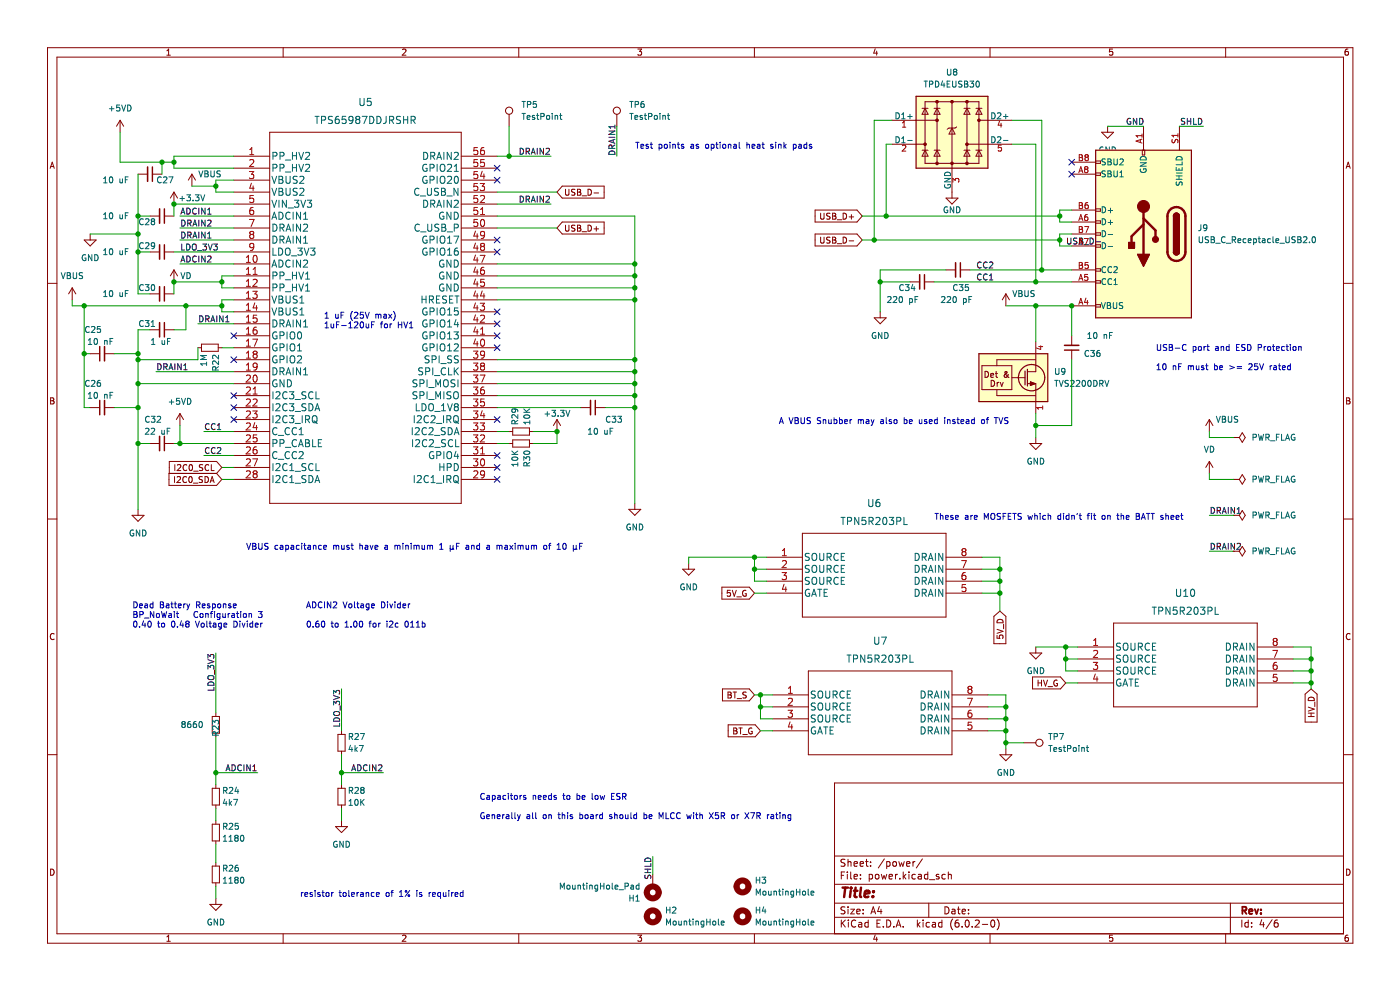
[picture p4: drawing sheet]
<svg xmlns="http://www.w3.org/2000/svg" width="297mm" height="210mm" viewBox="0 0 297 210" stroke-linecap="round" stroke-linejoin="round" font-family="sans-serif">
<path d="M.1 .1h296.9v209.9h-296.9z" fill-rule="evenodd" fill="#fff" stroke="#fff" stroke-width=".21"/>
<g fill="none" stroke="#840000" stroke-width=".21">
<path d="M10.1 10.1h276.9v190h-276.9zM12.1 12.1h272.9v186h-272.9zM35.4 11.7h.7M35.4 10.8l.4-.4v1.3M60.1 10.1v2M85.4 10.5l.5-.1 .2 .4-.8 .9h.8M110.1 10.1v2M135.3 10.4h.8l-.4 .5 .4 .1v.6l-.2 .1-.6-.1M160 10.1v2M185.7 10.3l-.3 1h.8M186 10.8v.9M210 10.1v2"/>
<path d="M236 10.4h-.6l-.1 .6h.7v.6l-.2 .1-.5-.1M260 10.1v2M286 10.4l-.4 .1-.2 .2-.1 .8 .3 .2 .4-.1v-.6l-.4-.1-.3 .2M10.6 35.7l.5-1.3 .4 1.3M10.8 35.3h.6M25.5 25.5l-.8 1.3M25.5 25.5v2.6M25.5 25.5l.7 1.3M29.3 36.9h2M32.3 36.9h2.1M40.7 36.9l-.8 1.3M40.7 36.9v2.6"/>
<path d="M40.7 36.9l.8 1.3M49.6 33.1h7.6M49.6 35.7h7.6M49.6 38.2h7.6M57.2 28.1h40.6v78.7h-40.6zM97.8 33.1h7.7M97.8 35.7h7.7M97.8 38.2h7.7M108 24.2v2.6M119.3 39.5h8.9v2.5h-8.9l-1.1-1.2zM130.9 24.2v2.6M189.3 25.5h9.5"/>
<path d="M189.3 30.6h6.9M195.6 31.9h1.3M195.6 23h1.3M196.2 31.9l.7 1.2h-1.3zM196.2 21.6h11.5v13.1h-11.5zM196.2 23l.7 1.2h-1.3zM198.2 31.9h1.2M198.2 23h1.2M198.8 31.9l.6 1.2h-1.2zM198.8 21.6v13.1M198.8 23l.6 1.2h-1.2zM202 21.6v20.4"/>
<path d="M202 27.2l.6 1.2h-1.3zM203 26.9l-.4 .3h-1.3l-.4 .2M204.5 31.9h1.3M204.5 23h1.3M205.1 31.9l.7 1.2h-1.3zM205.1 21.6v13.1M205.1 30.6h9.6M205.1 23l.7 1.2h-1.3zM207 31.9h1.3M207 23h1.3M207.7 31.9l.6 1.2h-1.3zM207.7 25.5h7"/>
<path d="M207.7 23l.6 1.2h-1.3zM227.4 36.9h5M227.4 34.4h5M232.4 34.1h1v.6h-1zM232.4 36.7h1v.5h-1zM233.7 28.1h2.5l-1.2 1.2zM235 26.8v1.3M242.3 31.9h.5v1h-.5zM242.6 26.8v5.1M250.2 26.8v5.1M285.6 35.7l.4-1.3 .4 1.3M285.7 35.3h.6"/>
<path d="M17.9 50.9h2.5l-1.3 1.3zM19.1 49.6v1.3M31.8 53.4h2.1M31.8 45.8h2.1M34.9 53.4h2M34.9 45.8h2M36.9 40.8l-.8 1.2M36.9 40.8v2.5M36.9 57.3v2.5M36.9 40.8l.8 1.2M36.9 57.3l-.8 1.2M36.9 57.3l.8 1.2"/>
<path d="M49.6 56h7.6M49.6 58.5h7.6M49.6 40.8h7.6M49.6 53.4h7.6M49.6 50.9h7.6M49.6 43.3h7.6M49.6 48.4h7.6M49.6 45.8h7.6M97.8 56h7.7M97.8 58.5h7.7M97.8 40.8h7.7M97.8 53.4h7.7"/>
<path d="M97.8 50.9h7.7M97.8 43.3h7.7M97.8 48.4h7.7M97.8 45.8h7.7M119.3 47.1h8.9v2.5h-8.9l-1.1-1.2zM120 40.1v1.1l.2 .2h.3l.2-.2v-1.1M120 47.8v1l.2 .2h.3l.2-.2v-1M122 47.8h-.5l-.3 .2 .2 .3 .5 .3v.3l-.7 .1M122 40.2l-.5-.1-.3 .3 .2 .3 .5 .2v.4l-.7 .1M122.5 40.8h.4M122.5 48.4h.4M122.5 47.8h.4l.3 .2-.3 .4 .3 .1v.3l-.2 .2h-.5z"/>
<path d="M122.5 40.1h.4l.3 .3-.3 .4 .3 .1v.3l-.2 .2h-.5zM123.5 49.2h.9M123.5 41.5h.9M124.7 47.8a.64 .64 0 0 1 .8 .6 .64 .64 0 0 1-.8 .6zM124.7 40.1a.64 .64 0 0 1 .8 .7 .64 .64 0 0 1-.8 .6zM126 48.6h1M126 40.9h1M126.5 48.1v.9M172.9 44.6h8.9l1.1 1.2-1.1 1.3h-8.9zM172.9 49.6h8.9l1.1 1.3-1.1 1.3h-8.9zM174.1 45.2v1.1l.2 .2h.3l.2-.2v-1.1M174.1 50.3v1l.2 .3h.3l.2-.3v-1"/>
<path d="M176.1 45.3l-.5-.1-.2 .3 .1 .3 .5 .2v.4h-.6M176.1 50.4l-.5-.1-.2 .2 .1 .3 .5 .3v.4h-.6M176.6 50.9h.5M176.6 45.8h.5M176.6 45.2h.5l.2 .3-.2 .3 .2 .2 .1 .3-.3 .2h-.5zM176.6 50.3h.5l.2 .2-.2 .4 .2 .1 .1 .3-.3 .3h-.5zM177.6 46.6h1M177.6 51.7h1M178.9 45.2a.64 .64 0 0 1 .7 .7 .64 .64 0 0 1-.7 .6zM178.9 50.3a.64 .64 0 0 1 .7 .6 .64 .64 0 0 1-.7 .7zM180.1 46h1M180.1 51.1h1"/>
<path d="M180.6 45.5v1M193.1 59.8h2M196.1 59.8h2.1M200.7 57.3h2M200.7 42h2.5l-1.2 1.3zM203.7 57.3h2.1M227.4 57.3h5M227.4 59.8h5M227.4 47.1h5M227.4 52.2h5M227.4 44.6h5M227.4 49.6h5"/>
<path d="M232.4 44.3h1v.5h-1zM232.4 46.8h1v.6h-1zM232.4 49.4h1v.5h-1zM232.4 51.9h1v.5h-1zM232.4 57h1v.5h-1zM232.4 59.5h1v.5h-1zM10.1 60.1h2M15.3 61.1l-.7 1.2M15.3 61.1v2.5M15.3 61.1l.8 1.2M19.1 75h2.1M22.2 75h2"/>
<path d="M31.8 70h2.1M31.8 62.3h2.1M34.9 70h2M34.9 62.3h2M42 73.8h.7M42.7 73h3.6v1.5h-3.6zM46.3 73.8h.8M49.6 78.8h7.6M49.6 76.3h7.6M49.6 61.1h7.6M49.6 63.6h7.6M49.6 66.1h7.6"/>
<path d="M49.6 68.7h7.6M49.6 71.2h7.6M49.6 73.8h7.6M97.8 78.8h7.7M97.8 76.3h7.7M97.8 61.1h7.7M97.8 63.6h7.7M97.8 66.1h7.7M97.8 68.7h7.7M97.8 71.2h7.7M97.8 73.8h7.7M185.5 67.4h2.5l-1.3 1.3z"/>
<path d="M186.7 66.1v1.3M208.3 77.6h6.4v5.1h-6.4zM209 78.8a.64 .64 0 0 1 .7 .6 .64 .64 0 0 1-.7 .7zM210.2 79.6l.6-.1-.1-.2-.3-.1-.2 .2v.6h.5M211.1 79.2h.5M211.3 78.8v1.1l.3 .2M213.4 62.3l-.8 1.3M213.4 62.3v2.6M213.4 62.3l.7 1.3M213.9 79.4l-.3 .5a.34 .34 0 0 1-.5 .1 .34 .34 0 0 1 0-.6l.5-.4-.2-.2h-.1a1.21 1.21 0 0 0 .8 1.3M219.7 72.5v6.3h-1.7M219.7 76.3h-8.2v1.3"/>
<path d="M227.4 64.9h5M227.4 71.2v2.1M227.4 74.3v2M232.4 64.6h1v.5h-1zM285 60.1h2M10.7 84.4h.5l.2 .2-.2 .4 .2 .1 .1 .3-.3 .3h-.5zM10.7 85h.5M19.1 86.5h2.1M22.2 86.5h2M31.8 94.1h2.1M34.9 94.1h2M37.1 98.6v1.2"/>
<path d="M37.6 98.7l.5-.1 .3 .3-.8 .9h.8M38.2 87.7l-.8 1.3M38.2 87.7v2.6M38.2 87.7l.7 1.3M39.6 98.7a.56 .56 0 0 0-.8 .5 .56 .56 0 0 0 .8 .5M40.2 98.7l.2-.1a.68 .68 0 0 1 .5 .6 .68 .68 0 0 1-.5 .6l-.3-.5zM41.1 99.9h.9M43 98.6l-.7 .1v.3l.6 .3 .1 .3-.2 .2h-.5M44.3 98.7a.56 .56 0 0 0-.8 .5 .56 .56 0 0 0 .8 .5M44.8 98.6v1.2h.6M49.6 94.1h7.6M49.6 83.9h7.6"/>
<path d="M49.6 81.4h7.6M49.6 86.5h7.6M49.6 89h7.6M49.6 91.5h7.6M49.6 96.6h7.6M49.6 99.2h7.6M97.8 94.1h7.7M97.8 83.9h7.7M97.8 81.4h7.7M97.8 86.5h7.7M97.8 89h7.7M97.8 91.5h7.7"/>
<path d="M97.8 96.6h7.7M97.8 99.2h7.7M108 94.1h.8M108 91.5h.8M108.8 90.8h3.5v1.5h-3.5zM108.8 93.3h3.5v1.5h-3.5zM112.3 94.1h.8M112.3 91.5h.8M118.2 89l-.8 1.3M118.2 89v2.5M118.2 89l.7 1.3M123.2 86.5h2.1"/>
<path d="M126.3 86.5h2M210.3 80.7a.64 .64 0 0 1 .7 .6 .64 .64 0 0 1-.7 .7zM211.5 82.7v1.2h8.2M211.5 81.1v.9M211.9 81.1l-.4 .3M212.2 81.1l.3 .9 .3-.9M214.7 80.1h2.7M218 81.4h1.7v6.3M218.5 94.1h2.5l-1.3 1.2zM218.6 81l1 .4-1 .4zM219.7 92.8v1.3M256.6 97.9l-.8 1.3"/>
<path d="M256.6 89v2.5M256.6 97.9v2.5M256.6 97.9l.7 1.3M256.6 89l-.8 1.3M256.6 89l.7 1.3M261.6 92.8h.1M261.6 92.8h1.3M263.5 91.8l.7 1-.7 1-.6-1zM285.7 84.4h.4l.3 .2-.3 .4 .3 .1v.3l-.2 .3h-.5zM285.7 85h.4M10.1 110.1h2M28 109.3h2.6l-1.3 1.3z"/>
<path d="M29.3 108v1.3M35.9 100.4h10l1.2 1.3-1.2 1.3h-10zM35.9 100.4v-2.5h10l1.2 1.3-1.2 1.2M37 101.1v1.3M37.6 101.2l.5-.1 .2 .4-.8 .9h.8M39.6 101.2a.56 .56 0 0 0-.8 .5 .56 .56 0 0 0 .8 .5M40.2 101.2l.2-.1a.68 .68 0 0 1 .4 .6 .68 .68 0 0 1-.4 .7l-.4-.5zM41 102.5h1M43 101.2h-.7v.4l.5 .2 .2 .3-.3 .3-.5-.1M43.5 101.1a.64 .64 0 0 1 .7 .6 .64 .64 0 0 1-.7 .7zM44.6 102.4l.4-1.3 .4 1.3M44.7 102h.6"/>
<path d="M49.6 101.7h7.6M97.8 101.7h7.7M133.4 108h2.5l-1.2 1.3zM134.7 106.8v1.2M146.1 119.5v1.2M162.6 118.2h7.6M170.2 113.1h30.5v17.8h-30.5zM200.7 118.2h7.6M261.6 109.3h.1M261.6 101.7h.1M261.6 116.9h.1M261.6 101.7h1.3"/>
<path d="M261.6 109.3h1.3M261.6 116.9h1.3M263.5 108.3l.7 1-.7 1-.6-1zM263.5 100.7l.7 1-.7 1-.6-1zM263.5 115.9l.7 1-.7 1-.6-1zM285 110.1h2M11.5 134.5a.58 .58 0 0 0-.8 .5 .58 .58 0 0 0 .8 .6M144.8 120.7h2.6l-1.3 1.3zM153.1 124.5h5.8l1.2 1.3-1.2 1.3h-5.8zM154.9 125.2h-.6v.6h.6v.6l-.2 .1-.4-.1M155.3 125.2l.5 1.3 .4-1.3M156.3 126.6h1"/>
<path d="M158.3 125.3a.58 .58 0 0 0-.8 .6 .58 .58 0 0 0 .8 .5v-.5h-.2M162.6 120.7h7.6M162.6 123.3h7.6M162.6 125.8h7.6M200.7 120.7h7.6M200.7 123.3h7.6M200.7 125.8h7.6M210.8 130.7l1.3-1.1 1.3 1.1v5.8h-2.6zM211.5 134.8v.6h.6v-.6h.6l.1 .1-.1 .5M211.5 133.5l1.3 .4-1.3 .4M211.7 131.5a.66 .66 0 0 1 .7-.1 .66 .66 0 0 1 .4 .7h-1.3zM212.9 132.4v1"/>
<path d="M218.5 138.5h2.5l-1.3 1.3zM219.7 137.2v1.3M228.6 137.2h7.6M228.6 139.8h7.6M236.2 132.2h30.5v17.7h-30.5zM266.7 137.2h7.6M266.7 139.8h7.6M286.4 134.5a.58 .58 0 0 0-.8 .5 .58 .58 0 0 0 .8 .6M45 152h1.6v3.5h-1.6zM45.8 151.2v.8M45.8 155.5v.8M71.7 155.8h1.5v3.5h-1.5z"/>
<path d="M72.5 155v.8M72.5 159.3v.8M153.3 146.1h5.6l1.2 1.3-1.2 1.3h-5.6zM154.4 147.4h.5M154.4 146.8h.5l.2 .2-.2 .4 .2 .1 .1 .3-.3 .3h-.5zM154.5 153.8h5.7l1.1 1.2-1.1 1.3h-5.7zM155.5 146.8h.8M155.7 155h.4M155.7 154.4h.4l.2 .3-.2 .3 .2 .1 .1 .3-.3 .3h-.4zM155.9 146.8v1.3M156.4 148.2h.9M156.7 154.4h.8"/>
<path d="M157.1 154.4v1.3M157.6 155.8h1M158.3 146.9l-.5-.1-.2 .2 .1 .3 .6 .3v.3l-.7 .1M159.5 154.5a.58 .58 0 0 0-.7 .6 .58 .58 0 0 0 .8 .5v-.5h-.3M163.9 149.9h7.6M163.9 147.4h7.6M163.9 152.5h7.6M163.9 155h7.6M171.5 142.3h30.5v17.8h-30.5zM202 149.9h7.6M202 147.4h7.6M202 152.5h7.6"/>
<path d="M202 155h7.6M213.4 158.8v1.3M217.2 157.6h2.5M219 143.6h6l1.1 1.3-1.1 1.2h-6zM220.2 144.9h.7M220.2 144.3v1.2M220.9 144.3v1.2M221.4 144.3l.4 1.2 .4-1.2M222.3 145.7h1M224.3 144.3a.58 .58 0 0 0-.8 .6 .58 .58 0 0 0 .8 .5v-.4h-.2M228.6 142.3h7.6M228.6 144.9h7.6"/>
<path d="M266.7 142.3h7.6M266.7 144.9h7.6M276.9 147.2l1.2-1.1 1.3 1.1v6h-2.5zM277.5 152h1.3M277.5 151.3h1.3M277.5 150l1.3 .4-1.3 .4M277.7 148a.66 .66 0 0 1 .8-.1 .66 .66 0 0 1 .3 .7h-1.3zM278.1 151.3v.7M278.9 148.9v1M10.1 160.1h2M45 167.2h1.6v3.6h-1.6zM45 174.8h1.6v3.6h-1.6z"/>
<path d="M45.8 166.4v.8M45.8 170.8v.7M45.8 174.1v.7M45.8 178.4v.7M71.2 175.3h2.5l-1.2 1.3zM71.7 167.2h1.5v3.6h-1.5zM72.5 166.4v.8M72.5 170.8v.7M72.5 174.1v1.2M212.1 160.1h2.6l-1.3 1.3zM285 166.1h-108v32M285 160.1h2"/>
<path d="M10.7 184.4a.66 .66 0 0 1 .8 .6 .66 .66 0 0 1-.8 .7zM35.4 198.7l.4-.3v1.3M35.4 199.7h.7M44.5 191.8h2.6l-1.3 1.3zM45 183.7h1.6v3.6h-1.6zM45.8 183v.7M45.8 187.3v.7M45.8 190.6v1.2M60.1 198.1v2M85.4 198.5l.5-.1 .2 .3-.8 1h.8M110.1 198.1v2M135.3 198.4h.8l-.4 .5 .4 .1v.5l-.2 .2-.6-.2"/>
<path d="M138.5 185.5v2.5M160 198.1v2M177 194.6h108M177 191.6h108M177 187.6h108M177 181.6h108M178.5 185.7h.5M178.5 195.2v1.5M178.7 195.8l.6 .9M179.2 185h-.7v1.5M179.3 192.4h-.6l-.2 .1v.4l.6 .3 .2 .4-.3 .3-.6-.1M179.3 182.3h-.6l-.2 .1v.4l.6 .3 .2 .4-.3 .3-.6-.1"/>
<path d="M179.3 195.2l-.8 .8M179.8 185v.1M179.8 185.5v1M179.9 182.3v1.5M179.9 192.4v.1M179.9 192.9v1M179.9 182.9l.2-.1h.4v1M180 195.2v.1M180 195.7v1M180.5 192.9h.8l-.8 1h.8M180.5 185v1.2l.2 .3M181.2 186l.7-.2-.1-.3h-.4l-.2 .2 .1 .7h.5"/>
<path d="M181.2 183.3l.7-.2-.1-.3h-.4l-.2 .2 .1 .7h.5M181.5 195.3a.71 .71 0 0 0-.9 .5 .71 .71 0 0 0 .7 .9l.2-.2M181.8 193.4l.7-.2-.1-.3h-.4l-.2 .2v.7h.6M182.2 195.7h.6v1M182.5 183.3l.7-.2-.1-.3h-.4l-.2 .2v.7h.6M182.5 186.3v.2M182.5 185.5v.2M182.8 196l-.5 .1-.2 .2 .2 .4 .5-.1M183.1 193.7v.2M183.1 192.9v.2M183.6 182.8h.6M183.8 182.3v1.2l.4 .3"/>
<path d="M184.2 195.7h-.4l-.3 .2 .1 .7h.6M184.2 195.2v1.5M184.4 185.5h.4l.3 .2-.1 .7h-.6M184.4 185.5v1.5M184.7 183.6v.2M184.7 182.8v.2M184.8 193.9l.5-1.5 .5 1.5M184.9 193.4h.7M185.7 198.3l-.3 .9h.8M185.8 185.6l.2-.1 .4 .1 .1 .6-.2 .2-.3 .1-.2-.2zM186 198.8v.9M186 195.9h.5"/>
<path d="M186.5 192.3l-.3 1.1h.9M186.8 195.2h-.8v1.5h.8M186.9 192.9v1M187 185.5l.3 1 .2-.8 .3 .8 .3-1M187.4 196.5v.2M187.6 182.2l-1.3 1.9M188.1 195.2a.76 .76 0 0 1 .9 .7 .76 .76 0 0 1-.9 .8zM188.1 182.8v1.5M188.1 182.8h.4l.3 .2-.1 .7h-.6M188.6 186l.7-.2v-.3h-.5l-.2 .2 .1 .7h.6M189.5 182.9l.2-.1 .4 .1 .1 .6-.2 .2-.3 .1-.2-.2zM189.6 196.5v.2"/>
<path d="M190 185.5v1M190.1 196.7l.5-1.5 .5 1.5M190.3 196.2h.7M190.4 185.5l-.4 .2M190.7 182.8l.3 1 .3-.8 .2 .8 .3-1M190.9 186.3v.2M191.6 196.5v.2M191.6 185v1.5M191.8 185.9l.4 .6M192.2 185.5l-.6 .5M192.3 183.3l.7-.2v-.3h-.5l-.2 .2 .1 .7h.6M192.8 185v.1"/>
<path d="M192.8 185.5v1M193.7 182.8v1M194.1 182.8l-.4 .2M194.2 185.5h-.4l-.3 .2 .1 .7h.6M194.6 195.2v1.5M194.8 196.1l.4 .6M194.8 185.5h.6l.1 1M195.2 195.7l-.6 .5M195.5 185.8l-.5 .1-.2 .2 .2 .4 .5-.1M195.7 182.2l-1.3 1.9M195.8 195.2v.1M195.8 195.7v1"/>
<path d="M196.8 185.5h-.4l-.3 .2 .2 .7h.5M196.8 185v1.5M197 191.6v3M197.2 195.7h-.4l-.3 .2 .1 .7h.6M197.2 186.6h1.1M197.8 195.7h.6l.1 1M198.5 196l-.5 .1-.2 .2 .2 .4 .5-.1M199.2 185.5h-.4l-.2 .2 .1 .2 .5 .1v.4h-.6M199.8 195.7h-.4l-.3 .2 .2 .7h.5M199.8 195.2v1.5M200.5 192.4a.76 .76 0 0 1 .8 .7 .76 .76 0 0 1-.8 .8zM200.5 185.5h-.4l-.3 .2 .2 .7h.5"/>
<path d="M201.2 185.6l.2-.1h.4v1M201.2 185v1.5M202 192.9h.5l.1 1M202.1 194.9a1.72 1.72 0 0 0 0 2.3M202.6 193.2l-.5 .1-.2 .2 .2 .4 .5-.1M203.1 192.9h.6M203.3 192.4v1.2l.4 .3M203.3 195.2h-.4a1.01 1.01 0 0 0 0 1.5l.5-.2 .1-.5-.3-.3-.4 .1-.2 .2M204.1 193.4l.7-.2-.1-.3h-.4l-.2 .2 .1 .7h.5M204.1 196.5v.2M204.9 195.3l.2-.1a.8 .8 0 0 1 .5 .7 .8 .8 0 0 1-.5 .8l-.4-.6zM205.5 193.7v.2"/>
<path d="M205.5 192.9v.2M206.2 196.5v.2M206.9 195.3l.6-.1 .2 .4-.9 1.1h.9M208.4 196.1h1.1M210 198.1v2M210.3 195.3l.2-.1a.8 .8 0 0 1 .6 .7 .8 .8 0 0 1-.6 .8l-.3-.6zM211.5 194.9a1.72 1.72 0 0 1 0 2.3M236 198.4h-.6l-.1 .6 .7-.1v.6l-.2 .2-.5-.2M260 198.1v2M261 191.6v6.5M263.4 195.2v1.5M264.8 195.7h-.4l-.3 .2 .1 .7h.6"/>
<path d="M264.8 195.2v1.5M265.5 196.5v.2M265.5 195.7v.2M267.7 195.1l-.4 1.1h.9M268 195.7v1M269.9 195.1l-1.3 1.9M271 195.2h-.4a1.01 1.01 0 0 0 0 1.5l.5-.2 .1-.5-.3-.3-.5 .1-.1 .2M285.7 184.4a.66 .66 0 0 1 .7 .6 .66 .66 0 0 1-.7 .7zM286 198.4h-.4l-.2 .3-.1 .7 .3 .3 .4-.2v-.6h-.4l-.3 .2"/>
<circle cx="108" cy="23.5" r=".76"/>
<circle cx="130.9" cy="23.5" r=".76"/>
<circle cx="220.5" cy="157.6" r=".76"/>
</g>
<path d="M263.6 193.1h.7l.1-.2v-.4l-.8-.1v1.5M263.9 193.1l.5 .8M265 193.4l.7-.2-.1-.3h-.4l-.2 .2 .1 .7h.5M266.2 192.9l.4 1 .3-1M267.5 193.7v.2M267.5 192.9v.2" fill="none" stroke="#840000" stroke-width=".39"/>
<path d="M178.7 188.3h1.2M179.3 188.3l-.2 2M180.5 189l-.2 1.3M180.6 188.3l-.1 .2M181.1 189h.8M181.5 188.3l-.2 1.7 .1 .2 .3 .1M182.7 188.3l-.3 1.7 .3 .3M183.4 189.6l1-.2v-.4h-.6l-.3 .2v1h.7M185.2 190.1v.2M185.3 189v.2" fill="none" stroke="#840000" stroke-width=".52"/>
<path d="M31.3 35.4v3.1M33.9 44.3v3.1M33.9 51.9v3.1M195.1 58.3v3M202.7 55.7v3.1M22.2 73.5v3.1M33.9 60.8v3.1M33.9 68.4v3.1M225.8 73.3h3.1M22.2 84.9v3.1M33.9 92.6v3M125.3 84.9v3.1" fill="none" stroke="#840000" stroke-width=".33"/>
<path d="M32.3 35.4v3.1M34.9 44.3v3.1M34.9 51.9v3.1M196.1 58.3v3M203.7 55.7v3.1M21.2 73.5v3.1M34.9 60.8v3.1M34.9 68.4v3.1M225.8 74.3h3.1M21.2 84.9v3.1M34.9 92.6v3M126.3 84.9v3.1" fill="none" stroke="#840000" stroke-width=".3"/>
<g fill="none" stroke="#006464" stroke-width=".21">
<path d="M196 17.2h.8M196.4 17.2v1.3M197.2 17.9l.6-.1v-.5l-.6-.1v1.3M198.5 17.2a.64 .64 0 0 1 .7 .6 .64 .64 0 0 1-.7 .7zM200 17.1l-.3 .9h.7M200.3 17.6v.9M200.9 17.8h.5M201 14.7v1l.2 .2h.4l.1-.2v-1M201.5 17.2h-.6v1.3h.6M202.1 17.2v1l.2 .3 .4-.1 .1-.2v-1M202.5 15.2l-.2-.2 .2-.3h.4l.1 .2-.3 .3M202.5 15.2l-.2 .2v.3l.2 .2h.4l.1-.2-.1-.4-.2-.1"/>
<path d="M202.5 15.2h.2M204.1 17.3h-.7v.4l.6 .2 .1 .3-.3 .3-.4-.1M204.6 17.2h.4l.3 .2-.3 .4 .3 .1v.3l-.2 .3h-.5zM204.6 17.8h.4M205.8 17.2h.8l-.5 .5 .4 .1v.6l-.2 .1-.5-.1M207.2 17.3l.1-.1a.68 .68 0 0 1 .5 .6 .68 .68 0 0 1-.5 .7l-.3-.5zM22 37.9l.3-.4v1.3M22 38.8h.7M23.2 23.1h1M23.3 37.6l.2-.1a.68 .68 0 0 1 .4 .7 .68 .68 0 0 1-.4 .6l-.3-.5zM23.7 22.6v.9M25.4 22.3h-.6l-.1 .6 .6-.1 .1 .6-.2 .1-.5-.1"/>
<path d="M25.4 37.9l.1 .8h.5M25.8 22.3l.4 1.2 .5-1.2M26 37.9v.9M26.6 38.1h.4M27.1 22.3a.64 .64 0 0 1 .7 .6 .64 .64 0 0 1-.7 .6zM27.2 37.5h-.6v1.3M34.2 37.6a.56 .56 0 0 0-.8 .6 .56 .56 0 0 0 .8 .5M34.7 37.6l.5-.1 .2 .4-.8 .9h.8M35.8 37.5h.9l-.6 1.3M42.2 36.2l.4 1.3 .4-1.3M43.5 36.2h.4l.2 .3-.2 .4 .2 .1 .1 .3-.3 .2h-.4zM43.5 36.9h.4"/>
<path d="M44.7 36.2v1.1l.3 .2h.2l.3-.2v-1.1M46.7 36.3l-.5-.1-.2 .3 .1 .3 .6 .2v.4l-.7 .1M57.7 37.4l.5 1.5 .5-1.5M57.7 39.9l.5 1.5 .5-1.5M57.9 33.1l.7-.1 .2-.2-.1-.3-.8-.2v1.5M57.9 35.6h.7l.2-.2-.1-.4-.8-.1v1.4M59.2 39.9h.5l.3 .3-.3 .4 .3 .2v.3l-.2 .3h-.6zM59.2 37.4h.5l.3 .3-.3 .4 .3 .1v.4l-.2 .3h-.6zM59.2 38.1h.5M59.4 33.1l.7-.1 .2-.2-.1-.3-.8-.2v1.5M59.4 35.6h.7l.2-.2-.1-.4-.8-.1v1.4M60.5 34h1.2"/>
<path d="M60.5 36.5h1.2M60.7 37.4v1.2l.3 .3h.3l.2-.3v-1.2M60.7 39.9v1.2l.3 .3h.3l.2-.3v-1.2M62 32.3v1.5M62 34.9v1.4M62 33h.9M62 35.6h.9M62.9 32.3v1.5M62.9 34.9v1.4M63 37.5l-.5-.1-.2 .1v.5l.6 .2 .1 .4-.2 .3-.6-.1M63.4 32.3l.5 1.5 .5-1.5M63.4 34.9l.5 1.4 .5-1.4"/>
<path d="M63.6 37.5l.6-.1 .3 .4-1 1.1h1M64.8 32.5l.6-.2 .3 .4-.9 1.1h.9M64.8 35l.6-.1 .3 .4-.9 1h.9M66.8 24.7h.9M67.3 24.7v1.5M68.2 25.5l.7-.1 .2-.2-.1-.4-.8-.1v1.5M70.5 24.8l-.6-.1-.2 .1v.5l.7 .3 .1 .3-.3 .3-.5-.1M71.8 24.7l-.4 .1a1.03 1.03 0 0 0 0 1.4l.5-.1 .1-.5-.3-.3h-.4l-.2 .3M73.4 24.7h-.8v.7l.2-.1h.5l.1 .3v.5l-.3 .1-.5-.1M74.9 25.3l-.3 .3h-.3l-.3-.3 .2-.5 .4-.1 .2 .1a1.01 1.01 0 0 1-.4 1.4h-.2M75.8 25.3l-.3 .3v.5l.3 .1 .4-.1 .1-.2v-.4l-.3-.2M75.8 25.3l-.3-.3 .3-.3 .4 .1 .1 .2-.3 .3"/>
<path d="M75.8 25.3h.2M76.4 20.9v1.2l.3 .3h.3l.2-.3v-1.2M76.8 24.7h1.1l-.7 1.5M78.4 24.7a.77 .77 0 0 1 .9 .7 .77 .77 0 0 1-.9 .8zM78.7 20.9h-.7l-.1 .7 .2-.1h.5l.2 .2-.1 .5-.2 .2-.6-.2M80 24.7a.77 .77 0 0 1 .8 .7 .77 .77 0 0 1-.8 .8zM81.9 24.7v1.1a.49 .49 0 0 1-.6 .4M82.6 25.5l.8-.1 .1-.2-.1-.4-.8-.1v1.5M83 25.5l.5 .7M85 24.8l-.6-.1-.2 .1v.5l.6 .3 .2 .3-.3 .3-.6-.1M85.6 24.7v1.5M85.6 25.4h.9"/>
<path d="M86.5 24.7v1.5M87.2 25.5l.7-.1 .2-.2-.1-.4-.8-.1v1.5M87.6 25.5l.5 .7M89.9 32.3a.76 .76 0 0 1 .8 .8 .76 .76 0 0 1-.8 .7zM90.5 34.9a.7 .7 0 0 0-.8 .7 .7 .7 0 0 0 .8 .7l.1-.6h-.3M90.5 37.5a.7 .7 0 0 0-.8 .6 .7 .7 0 0 0 .8 .7l.1-.6h-.3M90.7 39.9v1.2l.3 .3h.2l.3-.3v-1.2M91.2 35.6h.8l.1-.2-.1-.4-.8-.1v1.4M91.2 38.2l.8-.1 .1-.2-.1-.4-.8-.1v1.5M91.4 33.1l.7-.1 .1-.2v-.3l-.8-.2v1.5M91.7 33.1l.5 .7M92.7 33.8l.5-1.5 .5 1.5"/>
<path d="M92.7 34.9v1.4M92.7 37.4v1.5M92.8 33.4h.7M93.4 35.1l.3-.2a.5 .5 0 0 1 .7 .5v.5a.5 .5 0 0 1-.5 .5 .5 .5 0 0 1-.5-.5zM93.4 37.6l.3-.2a.5 .5 0 0 1 .7 .5v.5a.5 .5 0 0 1-.5 .5 .5 .5 0 0 1-.5-.5zM93.7 39.9h.5l.2 .3-.2 .4 .2 .2 .1 .3-.3 .3h-.5zM94.2 32.3v1.5M94.9 35l.6-.1 .3 .4-.9 1h.9M94.9 37.5l.6-.1 .3 .4-.9 1.1h.9M95.7 32.3v1.5l-.8-1.5v1.5M96.4 32.5l.5-.2 .3 .4-.9 1.1h.9M96.4 36.3h.8"/>
<path d="M96.4 35.3l.4-.4v1.4M96.5 37.5l.2-.1a.8 .8 0 0 1 .6 .7 .8 .8 0 0 1-.6 .8l-.3-.6zM97.2 39.9v1.5l-.9-1.5v1.5M110.7 21.5h.8M110.7 24.1h.8M111.1 21.5v1.3M111.1 24.1v1.2M111.8 24.9l.6-.1v-.3h-.4l-.2 .2 .1 .6h.5M111.9 22.2l.6-.1 .1-.5-.7-.1v1.3M113.4 24.5h-.3l-.2 .2 .1 .1 .4 .2v.3h-.5M113.8 21.5h-.6l-.1 .6h.6l.1 .6-.2 .1-.5-.1M113.8 24.5h.5"/>
<path d="M114 24.1v1l.3 .2M114.7 24.7h.6l.1-.5-.7-.1v1.2M116 24.6l.2-.1 .3 .1v.7l-.5-.1zM117.2 24.1v.1M117.2 24.5v.8M117.8 24.6l.4-.1 .1 .8M117.8 24.5v.8M118.7 24.5h.5M118.9 24.1v1l.3 .2M133.6 21.5h.7M133.6 24.1h.7M134 21.5v1.3"/>
<path d="M134 24.1v1.2M134.7 24.9l.6-.1-.1-.3h-.3l-.2 .2v.6h.5M134.7 22.2l.7-.1v-.5l-.7-.1v1.3M136.3 24.5h-.3l-.2 .2v.1l.5 .2v.3h-.5M136.6 21.5l-.4 .1-.2 .2v.7l.2 .3 .4-.1v-.6l-.4-.1-.2 .2M136.7 24.5h.5M136.9 24.1v1l.3 .2M137.6 24.7h.6l.1-.5-.7-.1v1.2M138.9 24.6l.1-.1 .4 .1-.1 .7-.4-.1zM140 24.1v.1M140 24.5v.8M140.6 24.6l.5-.1 .1 .8"/>
<path d="M140.6 24.5v.8M141.6 24.5h.5M141.8 24.1v1l.3 .2M190.1 23.9a.64 .64 0 0 1 .7 .7 .64 .64 0 0 1-.7 .6zM190.1 29a.64 .64 0 0 1 .7 .6 .64 .64 0 0 1-.7 .7zM191.3 24.3l.4-.4v1.3M191.3 25.2h.7M191.3 29.4l.4-.4v1.3M191.3 30.3h.7M192.6 24.7h.9M192.6 29.8h.9M193 24.2v1"/>
<path d="M200.4 37.8h1.2l-1.2 .8h1.2M200.4 39.2a.58 .58 0 0 0 .6 .7 .58 .58 0 0 0 .5-.8h-.4v.3M200.4 36.8a.68 .68 0 0 1 .8-.2 .68 .68 0 0 1 .4 .6h-1.2zM210.4 29a.64 .64 0 0 1 .7 .6 .64 .64 0 0 1-.7 .7zM210.4 23.9a.64 .64 0 0 1 .7 .7 .64 .64 0 0 1-.7 .6zM211.6 24.1l.5-.2 .2 .4-.8 .9h.8M211.6 29.1l.5-.1 .2 .4-.8 .9h.8M212.9 24.7h.9M212.9 29.8h.9M213.4 24.2v1M234 31.2a.58 .58 0 0 0-.7 .6 .58 .58 0 0 0 .8 .5v-.4h-.3M234.5 36.3l-.7 .1v.3l.6 .3 .1 .3-.3 .2h-.4"/>
<path d="M234.5 33.8h-.7v.4l.6 .2 .1 .3-.3 .3-.4-.1M235 36.2h.5l.2 .3-.2 .4 .2 .1 .1 .3-.3 .2h-.5zM235 36.9h.5M235 33.7h.5l.2 .2-.2 .4 .2 .1 .1 .3-.3 .3h-.5zM235 34.3h.5M235.3 31.2v1.2l-.7-1.2v1.2M235.9 31.2a.64 .64 0 0 1 .8 .6 .64 .64 0 0 1-.8 .6zM236.3 36.2v1.1l.2 .2h.3l.2-.2v-1.1M236.3 33.7v1l.2 .3h.3l.2-.3v-1M237.6 37.5h.7M237.6 33.8l.5-.1 .2 .4-.8 .9h.8M237.6 36.6l.3-.4v1.3"/>
<path d="M241.9 34.5h1.3l-1.3 .8h1.3M242 35.9a.58 .58 0 0 0 .5 .7 .58 .58 0 0 0 .5-.8h-.4v.2M242.1 33.3a.66 .66 0 0 1 .7-.1 .66 .66 0 0 1 .4 .7h-1.3zM249.5 35.5v.6h1.3v-.6M249.5 38h1.3M249.5 37.3h1.3M249.5 36.7h1.3M249.6 38.6v.6h.4l.2-.5 .3-.1 .3 .2-.1 .5M249.7 33.3a.66 .66 0 0 1 .7-.1 .66 .66 0 0 1 .4 .7h-1.3zM250.1 35.7v.4M250.1 37.3v.7M250.8 34.3v.7h-1.3"/>
<path d="M13 57.8l.4 1.3 .4-1.3M14.3 58.4h.4M14.3 57.8h.4l.2 .3-.2 .3 .2 .2 .1 .3-.3 .2h-.4zM15.5 57.8v1.1l.3 .2 .3-.1 .2-.1v-1.1M17.5 57.9l-.5-.1-.2 .3 .1 .3 .6 .2v.4h-.7M18.2 54.1a.58 .58 0 0 0-.8 .6 .58 .58 0 0 0 .8 .5v-.5h-.2M19.5 54v1.3l-.7-1.3v1.3M20.1 54a.64 .64 0 0 1 .7 .7 .64 .64 0 0 1-.7 .6zM22 45.5l.3-.4v1.3M22 53.1l.3-.3v1.2M22 54h.7M22 46.4h.7"/>
<path d="M23.3 52.9l.2-.1a.68 .68 0 0 1 .4 .6 .68 .68 0 0 1-.4 .6l-.3-.5zM23.3 45.3l.2-.2a.68 .68 0 0 1 .4 .7 .68 .68 0 0 1-.4 .6l-.3-.5zM25.4 45.6l.1 .7h.5M25.4 53.2l.1 .8 .5-.1M26 45.6v.8M26 53.2v.8M26.6 53.4h.4M26.6 45.7h.4M27.2 45.1h-.6v1.3M27.2 52.8h-.6v1.2M30.4 51.6a.56 .56 0 0 0-.8 .5 .56 .56 0 0 0 .8 .5M30.4 46.5a.56 .56 0 0 0-.8 .5 .56 .56 0 0 0 .8 .6"/>
<path d="M30.9 46.5l.5-.1 .2 .4-.8 .9h.8M30.9 51.6l.5-.1 .2 .3-.8 1h.8M32.3 46.9l-.2-.2 .2-.3h.3l.2 .2-.2 .3M32.3 46.9l-.2 .3v.4l.2 .1h.3l.2-.3v-.2l-.2-.3M32.3 46.9h.3M32.8 52l-.2 .3-.4-.1-.1-.6 .5-.1 .2 .2-.1 .7-.1 .3-.4 .1M38.2 42.1h.9M38.4 57.8l.4 1.3 .4-1.3M38.7 41.6v1M39.6 41.3h.8l-.4 .5 .3 .1v.6l-.1 .1-.6-.1M39.7 57.8a.64 .64 0 0 1 .7 .7 .64 .64 0 0 1-.7 .6zM41 42.5v.1"/>
<path d="M41.4 41.3h.8l-.4 .5 .4 .1v.6l-.2 .1-.6-.1M42.6 41.3l.4 1.3 .4-1.3M57.7 56.7l.5-1.5 .5 1.5M57.7 42.5l.5 1.5 .5-1.5M57.7 46.5l.5-1.5 .5 1.5M57.8 56.2h.7M57.8 46.1h.7M57.9 47.5a.76 .76 0 0 1 .9 .8 .76 .76 0 0 1-.9 .7zM57.9 50.1a.76 .76 0 0 1 .9 .7 .76 .76 0 0 1-.9 .8zM57.9 52.6v1.5h.7M57.9 58.5l.7-.1 .2-.2-.1-.4-.8-.1v1.5M59.1 52.6a.76 .76 0 0 1 .9 .8 .76 .76 0 0 1-.9 .7z"/>
<path d="M59.2 42.5v1.5M59.2 45a.76 .76 0 0 1 .9 .8 .76 .76 0 0 1-.9 .7zM59.2 55.2a.76 .76 0 0 1 .9 .7 .76 .76 0 0 1-.9 .8zM59.2 40.6h.5M59.4 48.3h.7l.2-.3-.1-.3-.8-.2v1.5M59.4 50.9l.7-.1 .2-.2-.1-.4-.8-.1v1.5M59.4 58.5l.7-.1 .2-.2-.1-.4-.8-.1v1.5M59.8 48.3l.5 .7M59.8 50.9l.5 .7M60.5 59.3h1.2M60.6 52.8l.3-.2a.5 .5 0 0 1 .6 .5v.5a.5 .5 0 0 1-.5 .5 .5 .5 0 0 1-.5-.5zM60.7 49l.5-1.5 .5 1.5"/>
<path d="M60.7 51.6l.5-1.5 .5 1.5M60.8 42.5v1.5l-.9-1.5v1.5M60.8 48.6h.7M60.8 51.2h.7M61.1 44.1h1.2M61.5 55.3a.71 .71 0 0 0-.9 .5 .71 .71 0 0 0 .7 .9l.2-.2M61.5 45.2a.71 .71 0 0 0-.9 .5 .71 .71 0 0 0 .7 .8l.2-.1M61.8 54.3h1.2M62 57.7v1.5M62 58.4h.9M62.2 45v1.5M62.2 47.5v1.5"/>
<path d="M62.2 50.1v1.5M62.2 55.2v1.5M62.5 42.5h.9l-.5 .5 .4 .2v.6l-.2 .2-.6-.2M62.9 57.7v1.5M63 40l-.5-.1-.3 .3 .1 .4 .7 .3v.4l-.2 .1h-.6M63.2 52.6h.9l-.5 .6 .4 .1v.7l-.2 .1-.6-.1M63.4 57.7l.5 1.5 .5-1.5M63.6 40.1l.6-.2 .3 .5-1 1h1M63.8 45v1.5l-.9-1.5v1.5M63.8 47.5v1.5l-.9-1.5v1.5M63.8 50.1v1.5l-.9-1.5v1.5M63.8 55.2v1.5l-.9-1.5v1.5"/>
<path d="M63.8 42.5l.5 1.5 .5-1.5M64.4 55.3l.6-.1 .3 .4-1 1.1h1M64.4 47.7l.6-.2 .3 .5-1 1h1M64.4 45.4l.4-.4v1.5M64.4 50.5l.4-.4v1.5M64.4 51.6h.9M64.4 46.5h.9M64.5 52.6l.5 1.5 .5-1.5M64.8 58.1l.5-.4v1.5M64.8 59.2h.9M65.2 42.5h.9l-.5 .5 .4 .2v.6l-.2 .2-.6-.2M65.9 52.6h.9l-.5 .6 .5 .1v.7l-.3 .1-.6-.1"/>
<path d="M88.9 40.1a.71 .71 0 0 0-1 .5 .71 .71 0 0 0 .7 .8l.3-.1M89 47.7a.71 .71 0 0 0-1 .5 .71 .71 0 0 0 .7 .8l.3-.1M89.2 41.6h1.1M89.2 49.2h1.2M89.9 42.5a.76 .76 0 0 1 .8 .7 .76 .76 0 0 1-.8 .8zM90.5 50.2a.7 .7 0 0 0-.8 .6 .7 .7 0 0 0 .8 .7l.1-.6h-.3M90.5 52.7a.7 .7 0 0 0-.8 .7 .7 .7 0 0 0 .8 .7l.1-.6h-.3M90.7 47.5v1.3l.3 .2h.3l.3-.2v-1.3M91.2 50.9l.8-.1 .1-.2-.1-.4-.8-.1v1.5M91.2 53.4l.8-.1 .1-.2-.1-.3-.8-.2v1.5M91.4 43.3l.7-.1 .1-.2v-.4l-.8-.1v1.5M91.7 43.3l.5 .7"/>
<path d="M92.7 44l.5-1.5 .5 1.5M92.7 50.1v1.5M92.7 52.6v1.5M92.8 43.5h.7M93 40l-.5-.1-.3 .2v.4l.7 .3 .1 .3-.3 .3h-.5M93.1 47.6l-.6-.1-.2 .2v.4l.7 .3 .1 .4-.3 .2h-.6M93.4 50.3l.3-.2a.5 .5 0 0 1 .7 .5v.5a.5 .5 0 0 1-.5 .5 .5 .5 0 0 1-.5-.5zM93.4 52.8l.3-.2a.5 .5 0 0 1 .7 .5v.5a.5 .5 0 0 1-.5 .5 .5 .5 0 0 1-.5-.5zM93.7 40.6h.5M93.7 47.5h.5l.3 .3-.3 .5 .3 .1 .1 .4-.3 .2h-.6zM93.7 48.3h.5M94.1 57.8a.7 .7 0 0 0-.9 .7 .7 .7 0 0 0 .9 .6l.1-.5h-.3"/>
<path d="M94.1 55.2a.7 .7 0 0 0-.9 .7 .7 .7 0 0 0 .9 .7l.1-.6h-.3M94.1 45.1a.7 .7 0 0 0-.9 .7 .7 .7 0 0 0 .9 .6l.1-.5h-.3M94.2 42.5v1.5M94.8 41.6h1.1M94.9 49.2h1.1M94.9 50.5l.5-.4v1.5M94.9 53.1l.5-.5v1.5M94.9 54.1h.9M94.9 51.6h.9M95.7 45v1.5l-.9-1.5v1.5M95.7 55.2v1.5l-.9-1.5v1.5M95.7 57.7v1.5l-.9-1.5v1.5"/>
<path d="M95.7 42.5v1.5l-.8-1.5v1.5M96.3 50.1h1l-.6 1.5M96.4 55.2a.76 .76 0 0 1 .8 .7 .76 .76 0 0 1-.8 .8zM96.4 57.7a.76 .76 0 0 1 .8 .8 .76 .76 0 0 1-.8 .7zM96.4 48.3h.7l.1-.3v-.3l-.8-.2v1.5M96.4 45a.76 .76 0 0 1 .8 .8 .76 .76 0 0 1-.8 .7zM96.4 42.6l.5-.1 .3 .4-.9 1.1h.9M97.1 52.6l-.4 .1a1.01 1.01 0 0 0 0 1.4l.5-.1v-.5l-.3-.3-.4 .1-.1 .2M201 43.9a.58 .58 0 0 0-.7 .6 .58 .58 0 0 0 .8 .5v-.4h-.3M202.3 43.9v1.2l-.7-1.2v1.2M202.9 43.9a.64 .64 0 0 1 .8 .6 .64 .64 0 0 1-.8 .6zM233.8 46.4a.64 .64 0 0 1 .8 .6 .64 .64 0 0 1-.8 .7z"/>
<path d="M233.8 51.5a.64 .64 0 0 1 .8 .6 .64 .64 0 0 1-.8 .7zM233.8 43.9a.64 .64 0 0 1 .8 .6 .64 .64 0 0 1-.8 .6zM233.8 48.9a.64 .64 0 0 1 .8 .7 .64 .64 0 0 1-.8 .6zM234.6 56.7a.56 .56 0 0 0-.8 .5 .56 .56 0 0 0 .8 .5M234.6 59.2a.56 .56 0 0 0-.8 .5 .56 .56 0 0 0 .8 .5M235.1 52.3h1M235.1 47.2h1M235.1 44.7h1M235.1 49.7h1M235.6 44.2v.9M235.6 46.7v1M235.8 56.7a.56 .56 0 0 0-.8 .5 .56 .56 0 0 0 .8 .5"/>
<path d="M235.8 59.2a.56 .56 0 0 0-.8 .5 .56 .56 0 0 0 .8 .5M236.3 56.7l.5-.1 .2 .3-.8 .9h.8M236.3 59.5l.4-.4v1.3M254.4 50.2v1l.2 .3h.3l.2-.3v-1M254.8 47.7l-.1 1.1-.4 .1M256 48.2l-.2 .3-.4-.1v-.6l.4-.1 .2 .2v.7l-.2 .3h-.4M256.4 50.3h-.7v.4l.6 .2 .1 .3-.2 .3-.5-.1M256.9 50.2h.5l.2 .3-.2 .3 .2 .1 .1 .3-.3 .3h-.5zM256.9 50.8h.5M257.9 51.6h1M259.9 50.3a.56 .56 0 0 0-.8 .5 .56 .56 0 0 0 .8 .6M260.1 51.6h1"/>
<path d="M261.4 50.9l.6-.1 .1-.5-.7-.1v1.3M261.7 50.9l.4 .6M262.6 51.1l.6-.2v-.2l-.4-.1-.2 .2 .1 .6h.5M264.3 50.7l-.3-.1-.3 .3 .1 .5h.5M264.8 51.1l.6-.2-.1-.2-.3-.1-.2 .2 .1 .6h.4M265.9 50.7l.4-.1 .3 .3-.2 .5h-.5M265.9 50.6v1.3M266.9 50.6h.5M267.1 50.2v1.1l.3 .2M267.8 50.7h.5l.1 .8M268.4 50.9l-.6 .3 .1 .3 .5-.1M269.5 50.7l-.3-.1-.3 .3 .1 .5h.5"/>
<path d="M270.1 50.2v1.1l.1 .2M270.7 51.1l.6-.2-.1-.2-.4-.1-.1 .2v.6h.5M271.5 51.6h1M272.8 50.2v1l.2 .3 .4-.1 .1-.2v-1M274.8 50.3h-.7v.4l.6 .2 .1 .3-.3 .3-.5-.1M275.3 50.2h.4l.3 .3-.3 .3 .3 .1v.3l-.2 .3h-.5zM275.3 50.8h.4M276.5 50.3l.5-.1 .3 .4-.8 .9h.8M277.8 51.4v.1M278.5 50.3l.1-.1a.68 .68 0 0 1 .5 .6 .68 .68 0 0 1-.5 .7l-.3-.5zM18.7 73.1h.8M18.7 72.2l.4-.4v1.3"/>
<path d="M18.9 69.4a.56 .56 0 0 0-.8 .5 .56 .56 0 0 0 .8 .5M19.4 69.4l.5-.1 .2 .3-.8 .9h.8M20.1 71.9l.2-.1a.68 .68 0 0 1 .4 .6 .68 .68 0 0 1-.4 .7l-.3-.5zM21.3 69.3h-.6l-.1 .6 .6-.1 .1 .6-.2 .1-.5-.1M22 62l.3-.4v1.3M22 62.9h.7M22.2 72.2v.9M22.2 72.3h.5v.8M23.3 61.8l.2-.2a.68 .68 0 0 1 .4 .7 .68 .68 0 0 1-.4 .6l-.3-.5zM23.3 72.4h.5M23.9 71.8h-.6v1.3M25.4 62.1l.1 .7h.5"/>
<path d="M26 62.1v.8M26.6 62.2h.4M27.2 61.6h-.6v1.3M30.4 60.5a.56 .56 0 0 0-.8 .5 .56 .56 0 0 0 .8 .5M30.4 68.1a.56 .56 0 0 0-.8 .5 .56 .56 0 0 0 .8 .5M30.8 60.4h.8l-.4 .5 .3 .1v.5l-.1 .1-.6-.1M30.8 68h.8l-.4 .5 .3 .1v.5l-.1 .2-.6-.2M32.1 69.3h.7M32.1 68.4l.3-.4v1.3M32.1 73.1h.8M32.1 72.2l.4-.4v1.3M32.2 60.5l.2-.1a.68 .68 0 0 1 .4 .6 .68 .68 0 0 1-.4 .6l-.3-.4z"/>
<path d="M34.4 72.2v.8l.5-.1M34.9 72.2v.9M35.5 72.4h.5M36.1 71.8h-.6v1.3M43.8 75.4h-1.2l.9 .4-.9 .5h1.2M43.8 77.2h-1.2l.3 .3M43.8 76.8v.7M45.8 78.5l-.1-.6-.5-.1-.1 .7h1.3M46.4 76.6v.7l-.9-.7-.4 .2 .1 .5M46.4 75.4v.7l-.9-.7-.4 .2 .1 .5M46.4 77.8l-.6 .4M57.7 62.8l.5 1.5 .5-1.5"/>
<path d="M57.7 65.3l.5 1.5 .5-1.5M57.9 61h.7l.2-.3-.1-.3-.8-.2v1.5M57.9 67.9a.76 .76 0 0 1 .9 .7 .76 .76 0 0 1-.9 .8zM57.9 78a.76 .76 0 0 1 .9 .8 .76 .76 0 0 1-.9 .7zM58.7 70.5a.7 .7 0 0 0-.9 .7 .7 .7 0 0 0 .9 .6l.1-.5h-.3M58.7 73a.7 .7 0 0 0-.9 .7 .7 .7 0 0 0 .9 .7l.1-.6h-.3M58.7 75.6a.7 .7 0 0 0-.9 .6 .7 .7 0 0 0 .9 .7l.1-.6h-.3M59.2 62.8h.5l.3 .3-.3 .4 .3 .1v.4l-.2 .3h-.6zM59.2 65.3h.5l.3 .3-.3 .4 .3 .2v.3l-.2 .3h-.6zM59.2 63.5h.5M59.2 66h.5M59.4 76.3l.7-.1 .2-.2-.1-.4-.8-.1v1.5"/>
<path d="M59.4 61h.7l.2-.3-.1-.3-.8-.2v1.5M59.4 68.6h.7l.2-.2-.1-.4-.8-.1v1.5M59.4 71.2l.7-.1 .2-.2-.1-.4-.8-.1v1.5M59.4 73.7h.7l.2-.3-.1-.3-.8-.2v1.5M59.4 78.8l.7-.1 .2-.2-.1-.3-.8-.2v1.5M59.8 68.6l.5 .8M59.8 78.8l.5 .7M60.5 61.9h1.2M60.7 62.8v1.2l.3 .3h.3l.2-.3v-1.2M60.7 65.3v1.2l.3 .3h.3l.2-.3v-1.2M60.7 69.4l.5-1.5 .5 1.5M60.7 79.5l.5-1.5 .5 1.5"/>
<path d="M60.8 68.9h.7M60.8 79.1h.7M60.9 70.4v1.5M60.9 72.9v1.5M60.9 75.5v1.5M61.6 73.2l.3-.3a.5 .5 0 0 1 .6 .5v.5a.5 .5 0 0 1-.5 .6 .5 .5 0 0 1-.5-.6zM61.6 70.6l.3-.2a.5 .5 0 0 1 .6 .5v.5a.5 .5 0 0 1-.5 .5 .5 .5 0 0 1-.5-.5zM61.6 75.7l.3-.2a.5 .5 0 0 1 .6 .5v.5a.5 .5 0 0 1-.5 .5 .5 .5 0 0 1-.5-.5zM62 60.2v1.5M62 61h.9M62.2 67.9v1.5M62.2 78v1.5"/>
<path d="M62.9 60.2v1.5M63 62.9l-.5-.1-.3 .3 .1 .3 .7 .3v.4l-.2 .2-.6-.1M63 65.4l-.5-.1-.2 .2v.4l.6 .3 .1 .3-.2 .3h-.6M63.1 75.6l.6-.1 .3 .4-1 1.1h1M63.1 74.4h.9M63.1 73.4l.4-.5v1.5M63.3 70.5l.2-.1a.8 .8 0 0 1 .5 .8 .8 .8 0 0 1-.5 .7l-.4-.6zM63.4 60.2l.5 1.5 .5-1.5M63.6 64.3h.9M63.6 63.2l.4-.4v1.5M63.6 65.8l.4-.5v1.5M63.6 66.8h.9"/>
<path d="M63.8 67.9v1.5l-.9-1.5v1.5M63.8 78v1.5l-.9-1.5v1.5M64.4 69.4h.9M64.4 68.3l.4-.4v1.5M64.4 78.4l.4-.4v1.5M64.4 79.5h.9M64.8 60.7l.5-.5v1.5M64.8 61.7h.9M89.5 63.5h.9M89.5 62.8v1.5M89.7 78.1l-.6-.1-.3 .3 .2 .4 .6 .2v.5l-.2 .1-.6-.1M90.3 78.8l.7-.1 .2-.2-.1-.3-.8-.2v1.5"/>
<path d="M90.4 62.8v1.5M90.5 67.9a.7 .7 0 0 0-.8 .7 .7 .7 0 0 0 .8 .7l.1-.6h-.3M90.5 70.5a.7 .7 0 0 0-.8 .7 .7 .7 0 0 0 .8 .6l.1-.5h-.3M90.5 73a.7 .7 0 0 0-.8 .7 .7 .7 0 0 0 .8 .7l.1-.6h-.3M90.5 65.4a.7 .7 0 0 0-.8 .7 .7 .7 0 0 0 .8 .7l.1-.6h-.3M91 75.6l-.5-.1-.3 .1v.5l.7 .2 .1 .4-.3 .3-.5-.1M91.1 63.6l.7-.1 .2-.2-.1-.4-.8-.1v1.5M91.2 66.1l.8-.1 .1-.2-.1-.3-.8-.2v1.5M91.2 68.6h.8l.1-.2-.1-.4-.8-.1v1.5M91.2 71.2l.8-.1 .1-.2-.1-.4-.8-.1v1.5M91.2 73.7h.8l.1-.3-.1-.3-.8-.2v1.5M91.5 63.6l.5 .7"/>
<path d="M91.7 76.3l.7-.1 .1-.2v-.4l-.8-.1v1.5M91.8 78v1.5M92.2 79.7h1.1M92.6 63.5h.5M92.7 65.3v1.5M92.7 67.9v1.5M92.7 70.4v1.5M92.7 72.9v1.5M93.2 75.5v1.5M93.3 62.8h-.7v1.5h.7M93.4 68.1l.3-.2a.5 .5 0 0 1 .7 .5v.5a.5 .5 0 0 1-.5 .5 .5 .5 0 0 1-.5-.5zM93.4 65.5l.3-.2a.5 .5 0 0 1 .7 .5v.5a.5 .5 0 0 1-.5 .5 .5 .5 0 0 1-.5-.5z"/>
<path d="M93.4 70.6l.3-.2a.5 .5 0 0 1 .7 .5v.5a.5 .5 0 0 1-.5 .5 .5 .5 0 0 1-.5-.5zM93.4 73.2l.3-.3a.5 .5 0 0 1 .7 .5v.5a.5 .5 0 0 1-.5 .6 .5 .5 0 0 1-.5-.6zM93.5 77.1h1.2M94.1 60.3a.7 .7 0 0 0-.9 .7 .7 .7 0 0 0 .9 .7l.1-.6h-.3M94.5 78.2a.71 .71 0 0 0-1 .5 .71 .71 0 0 0 .7 .8l.3-.1M94.7 62.9l-.5-.1-.3 .3 .1 .3 .7 .3v.4l-.3 .2-.5-.1M94.9 66.8h.9M94.9 69.4h.9M94.9 71.9h.9M94.9 74.4h.9M94.9 65.8l.5-.5v1.5M94.9 73.4l.5-.5v1.5"/>
<path d="M94.9 70.8l.5-.4v1.5M94.9 68.3l.5-.4v1.5M95.2 78v1.5h.7M95.4 63.5h.5M95.7 60.2v1.5l-.9-1.5v1.5M95.8 75.6l-.6-.1-.2 .1v.5l.7 .2 .1 .4-.3 .3-.6-.1M96.1 62.8h-.7v1.5h.7M96.3 70.4h.9l-.5 .6 .5 .1v.7l-.3 .1-.6-.1M96.4 60.2a.76 .76 0 0 1 .8 .8 .76 .76 0 0 1-.8 .7zM96.4 73.1l.5-.2 .3 .5-.9 1h.9M96.4 78v1.5M96.5 62.8h.9"/>
<path d="M96.6 78.7l.6 .8M96.7 67.8l-.3 1.1h.9M96.9 62.8v1.5M97.1 68.4v1M97.2 65.3h-.8v.7l.2-.1 .5 .1 .1 .2v.5l-.3 .1-.5-.1M97.2 75.6l-.5-.1-.3 .1v.5l.7 .2 .1 .4-.3 .3-.5-.1M97.2 78l-.8 .9M185.8 70.6a.58 .58 0 0 0-.8 .6 .58 .58 0 0 0 .8 .5v-.4h-.2M187.1 70.5v1.3l-.7-1.3v1.3M187.7 70.5a.64 .64 0 0 1 .7 .7 .64 .64 0 0 1-.7 .6zM188.3 63l.5-.1 .2 .4-.7 .9h.7M189.5 63l.5-.1 .2 .4-.7 .9h.7"/>
<path d="M190.9 63l.1-.1a.68 .68 0 0 1 .5 .6 .68 .68 0 0 1-.5 .7l-.3-.5zM191.6 60.5a.56 .56 0 0 0-.8 .5 .56 .56 0 0 0 .8 .5M192.1 60.4h.7l-.4 .5 .4 .1v.5l-.2 .1-.5-.1M193 63.4l.3-.1 .3 .3-.1 .5h-.5M193 63.3v1.3M193.6 60.3l-.3 .9h.8M193.9 60.8v.8M194.1 63.5h.4M194.7 62.9h-.6v1.3M199.7 63l.5-.1 .3 .4-.8 .9h.8M201 63l.4-.1 .3 .4-.8 .9h.8M202.3 63l.2-.1a.68 .68 0 0 1 .4 .6 .68 .68 0 0 1-.4 .7l-.3-.5z"/>
<path d="M203.1 60.5a.56 .56 0 0 0-.8 .5 .56 .56 0 0 0 .8 .5M203.5 60.4h.8l-.4 .5 .3 .1v.5l-.2 .1-.5-.1M204.4 63.4l.4-.1 .2 .3-.1 .5h-.5M204.4 63.3v1.3M205.4 60.4h-.6v.6l.6-.1v.6l-.2 .1-.4-.1M205.5 63.5h.5M206.2 62.9h-.7v1.3M214.9 61.6l.4 1.3 .4-1.3M216.1 61.6h.5l.2 .3-.2 .3 .2 .2 .1 .3-.3 .2h-.5zM216.1 62.2h.5M217.4 61.6v1.1l.2 .2 .4-.1 .1-.1v-1.1M219.4 61.7l-.5-.1-.2 .3 .1 .3 .5 .2v.4h-.6"/>
<path d="M223.9 78.1v1.1l.3 .2h.3l.2-.2v-1.1M225.9 78.7l-.2 .2h-.4v-.6l.4-.2 .2 .3v.7l-.2 .3h-.4M230.8 71.8h.7M230.8 70.9l.3-.4v1.3M231 74.5a.56 .56 0 0 0-.8 .5 .56 .56 0 0 0 .8 .5M231.4 74.3h.8l-.5 .5 .4 .1v.6l-.2 .1-.5-.1M232.1 70.6l.2-.1a.68 .68 0 0 1 .4 .7 .68 .68 0 0 1-.4 .6l-.3-.5zM233.3 74.3l-.4 .1-.2 .2v.8l.2 .2 .4-.1v-.6l-.4-.1-.2 .3M233.6 64.2l.5 1.2 .4-1.2M234.2 71.1l.5-.1 .1 .8M234.2 71v.8M234.9 64.2h.4l.3 .2-.3 .4 .3 .1v.3l-.2 .2h-.5z"/>
<path d="M234.9 64.8h.4M235.4 71.1h.4M236 70.5h-.6v1.3M236.2 64.2v1l.2 .2h.4l.1-.2v-1M236.3 60.4h.7M238.2 64.2l-.7 .1v.4l.6 .2 .1 .3-.3 .2h-.4M18.7 84.5h.8M18.7 83.6l.4-.4v1.3M18.9 80.8a.56 .56 0 0 0-.8 .5 .56 .56 0 0 0 .8 .5M19.4 80.8l.5-.1 .2 .3-.8 1h.8M20.1 83.3l.2-.1a.68 .68 0 0 1 .4 .7 .68 .68 0 0 1-.4 .6l-.3-.5zM21.2 80.7h-.3l-.2 .3-.1 .7 .3 .3 .4-.2-.1-.6h-.3l-.3 .2"/>
<path d="M22.2 83.8l.5-.1v.8M22.2 83.6v.9M23.3 83.8h.5M23.9 83.2h-.6v1.3M30.9 91l.5-.2 .2 .4-.8 .9h.8M31.7 88.4a.56 .56 0 0 0-.8 .5 .56 .56 0 0 0 .8 .6M32.1 91l.5-.2 .2 .4-.8 .9h.8M32.1 88.3h.8l-.5 .5 .4 .1v.6l-.2 .1-.5-.1M33.4 88.4l.4-.1 .3 .4-.8 .9h.8M34.3 91.3l.1 .8 .5-.1M34.9 91.3v.8M35.5 91.4h.4"/>
<path d="M35.9 85.3h1M36.1 90.8h-.6v1.3M36.4 84.8v1M38.1 84.5h-.6l-.1 .6 .6-.1 .1 .6-.2 .2-.5-.2M38.5 84.5l.4 1.3 .5-1.3M39.8 84.5a.64 .64 0 0 1 .7 .6 .64 .64 0 0 1-.7 .7zM57.9 83.1v1.5M57.9 85.6v1.5M57.9 88.2v1.5M57.9 94h.7l.2-.2-.1-.4-.8-.1v1.5M57.9 98.3v1.5M58.5 83.2l.6-.1 .3 .4-.9 1.1h.9"/>
<path d="M58.5 85.8l.6-.2 .3 .5-.9 1h.9M58.5 88.3l.6-.1 .3 .4-.9 1.1h.9M58.5 98.5l.6-.2 .3 .5-.9 1h.9M58.7 80.6a.7 .7 0 0 0-.9 .7 .7 .7 0 0 0 .9 .7l.1-.6h-.3M58.8 90.9a.71 .71 0 0 0-1 .5 .71 .71 0 0 0 .7 .8l.3-.1M58.8 95.9a.71 .71 0 0 0-1 .5 .71 .71 0 0 0 .7 .9l.3-.1M59 92.4h1.2M59 97.4h1.2M59.4 94h.7l.2-.2-.1-.4-.8-.1v1.5M60.3 80.6v1.5l-.9-1.5v1.5M60.5 94.9h1.2M60.9 83.2a.71 .71 0 0 0-1 .5 .71 .71 0 0 0 .7 .9l.3-.1"/>
<path d="M60.9 85.8a.71 .71 0 0 0-1 .5 .71 .71 0 0 0 .7 .8l.3-.1M60.9 88.3a.71 .71 0 0 0-1 .5 .71 .71 0 0 0 .7 .9l.3-.2M60.9 98.5a.71 .71 0 0 0-1 .5 .71 .71 0 0 0 .7 .8l.3-.1M61 80.6a.76 .76 0 0 1 .8 .7 .76 .76 0 0 1-.8 .8zM61.4 83.1h.9l-.5 .6 .5 .1v.7l-.3 .1-.6-.1M61.4 85.6h.9l-.5 .6 .5 .2v.6l-.3 .1-.6-.1M61.4 88.2h.9l-.5 .5 .5 .2v.6l-.3 .2-.6-.2M61.4 95.9a.71 .71 0 0 0-1 .5 .71 .71 0 0 0 .7 .9l.3-.1M61.4 90.9a.71 .71 0 0 0-1 .5 .71 .71 0 0 0 .7 .8l.3-.1M61.5 99.8h.8M61.5 98.8l.4-.5v1.5M62.6 84.7h1.2"/>
<path d="M62.6 87.3h1.2M62.6 89.8h1.2M62.6 100h1.2M62.9 90.9a.71 .71 0 0 0-1 .5 .71 .71 0 0 0 .7 .8l.3-.1M62.9 93.4a.71 .71 0 0 0-1 .5 .71 .71 0 0 0 .7 .9l.3-.2M62.9 95.9a.71 .71 0 0 0-1 .5 .71 .71 0 0 0 .7 .9l.3-.1M63.3 94.8l.5-1.5 .5 1.5M63.5 92.2h.8M63.5 91.1l.4-.4v1.5M63.5 94.3h.7M63.5 95.9l.5-.1 .3 .4-.9 1.1h.9M64.1 88.2v1.5"/>
<path d="M64.8 89l.7-.1 .2-.2-.1-.4-.8-.1v1.5M64.8 93.3h.5l.3 .2-.3 .5 .3 .1 .1 .4-.3 .3h-.6zM64.8 94h.5M64.9 83.2l-.6-.1-.2 .1v.5l.7 .3 .1 .3-.3 .3-.6-.1M64.9 85.7l-.6-.1-.2 .2v.4l.7 .3 .1 .4-.3 .2h-.6M64.9 98.4l-.6-.1-.2 .2v.4l.7 .3 .1 .3-.3 .3h-.6M65.2 89l.5 .7M65.5 85.6a.76 .76 0 0 1 .9 .8 .76 .76 0 0 1-.9 .7zM66.3 93.3v1.5h.7M66.4 83.2a.71 .71 0 0 0-1 .5 .71 .71 0 0 0 .7 .9l.3-.1M66.4 98.5a.71 .71 0 0 0-1 .5 .71 .71 0 0 0 .7 .8l.3-.1M66.5 88.2h.1a.5 .5 0 0 1 .6 .5v.5a.5 .5 0 0 1-.4 .5 .5 .5 0 0 1-.5-.5v-.5z"/>
<path d="M66.5 89.3l.8 .5M66.8 87.1l.5-1.5 .5 1.5M67 86.7h.7M67 83.1v1.5h.7M67 98.3v1.5h.7M67.5 94h.5M68.2 93.3h-.7v1.5h.7M87.5 90.7v1.5M87.5 93.3v1.5M87.9 88.2v1.5M88.1 90.9l.6-.2 .3 .4-1 1.1h1M88.2 93.4l.5-.1 .3 .4-.9 1.1h.9"/>
<path d="M88.3 85.6v1.5h.7M88.5 80.6h-.6l-.2 .1v.4l.6 .3 .2 .4-.3 .3-.6-.1M88.5 83.2l-.6-.1-.2 .1v.5l.6 .3 .2 .3-.3 .3-.6-.1M88.5 88.3l.6-.1 .3 .4-.9 1.1h.9M89.1 81.3h.7l.2-.2-.1-.4-.8-.1v1.5M89.1 83.9l.7-.1 .2-.2-.1-.4-.8-.1v1.5M89.5 85.6a.76 .76 0 0 1 .9 .8 .76 .76 0 0 1-.9 .7zM90.5 90.9a.71 .71 0 0 0-1 .5 .71 .71 0 0 0 .7 .8l.3-.1M90.5 93.4a.71 .71 0 0 0-1 .5 .71 .71 0 0 0 .7 .9l.3-.2M90.6 80.6v1.5M90.6 83.1v1.5M90.9 88.3a.71 .71 0 0 0-1 .5 .71 .71 0 0 0 .7 .9l.3-.2"/>
<path d="M91 84.7h1.1M91 82.2h1.1M91 90.9l.6-.2 .3 .4-.9 1.1h.9M91 85.9l.3-.3a.5 .5 0 0 1 .7 .5v.5a.5 .5 0 0 1-.5 .6 .5 .5 0 0 1-.5-.6zM91.1 93.4l.6-.1 .3 .4-1 1.1h1M91.5 88.3l.5-.1 .3 .4-.9 1.1h.9M92 95.9a.7 .7 0 0 0-.9 .6 .7 .7 0 0 0 .9 .7v-.5h-.3M92.2 92.4h1.1M92.2 87.3h1.2M92.2 94.9h1.2M92.5 82.1v-1.5l.5 1 .4-1v1.5M92.5 84.6v-1.5l.5 1.1 .4-1.1v1.5"/>
<path d="M92.6 89.8h1.1M92.7 96.6l.7-.1 .1-.2-.1-.4-.7-.1v1.5M93.3 98.3v1.5M93.3 99h.9M93.7 87.1h.8M93.7 86.1l.4-.5v1.5M94.1 88.2v1.5M94.2 80.8l.2-.2a.5 .5 0 0 1 .7 .5v.5a.5 .5 0 0 1-.5 .5 .5 .5 0 0 1-.5-.5zM94.2 83.1v1.5M94.2 95.8v1.5M94.2 98.3v1.5M94.4 90.8l-.5-.1-.2 .2v.4l.6 .3 .1 .3-.2 .3-.6-.1"/>
<path d="M94.5 93.3h-.6l-.2 .1v.4l.7 .3 .1 .4-.3 .3-.5-.1M94.8 89l.7-.1 .2-.2-.1-.4-.8-.1v1.5M94.9 99.1l.7-.1 .1-.2v-.3l-.8-.2v1.5M94.9 96l.3-.2a.5 .5 0 0 1 .6 .5v.5a.5 .5 0 0 1-.5 .5 .5 .5 0 0 1-.5-.5zM94.9 85.6l.5 1.5 .5-1.5M95.1 90.7a.76 .76 0 0 1 .9 .8 .76 .76 0 0 1-.9 .7zM95.2 89l.5 .7M95.7 83.2l-.6-.1-.3 .3 .1 .3 .7 .3v.5l-.2 .1-.6-.1M96 93.4a.71 .71 0 0 0-1 .5 .71 .71 0 0 0 .7 .9l.3-.2M96.3 83.3l.3-.2a.5 .5 0 0 1 .6 .5v.5a.5 .5 0 0 1-.5 .5 .5 .5 0 0 1-.5-.5zM96.3 88.4l.3-.2a.5 .5 0 0 1 .6 .5v.5a.5 .5 0 0 1-.5 .5 .5 .5 0 0 1-.5-.5zM96.4 98.3a.76 .76 0 0 1 .8 .8 .76 .76 0 0 1-.8 .7z"/>
<path d="M96.4 92.2l.5-1.5 .5 1.5M96.5 89.3l.8 .5M96.5 80.6h-.6l-.2 .2 .1 .4 .6 .3v.4l-.2 .2-.5-.1M96.5 91.8h.7M96.7 86.3l-.3 .3v.4l.3 .1h.2l.3-.2v-.3l-.3-.3M96.7 86.3l-.3-.3 .3-.4h.2l.3 .3-.3 .4M96.7 93.3v1.5h.7M96.7 86.3h.2M96.7 95.7l-.3 1.1h.9M97.1 96.3v1M97.2 80.6v1.5M108.6 96.4h1.2"/>
<path d="M108.6 95.7l.7 .7M108.7 97.1a.61 .61 0 0 1 .7-.2 .61 .61 0 0 1 .4 .6 .75 .75 0 0 1-1.2-.3zM109.1 86.7l.3 .3-.1 .3-.6 .1-.1-.4 .2-.3 .7 .1 .3 .2v.3M109.2 89.9v-.6l-.5-.1-.1 .7h1.2M109.8 88v.7l-.9-.7-.3 .2 .1 .5M109.8 89.2l-.6 .4M109.8 98.5h-1.2l.3 .4M109.8 98.1v.8M109.8 95.7l-.7 .5M111.1 86.7l.7 .8M111.1 87.5h1.3M111.1 97.7v-.8l.5 .4 .1-.4h.6l.1 .2-.1 .6"/>
<path d="M111.2 88.1a.61 .61 0 0 1 .7-.2 .61 .61 0 0 1 .4 .7 .75 .75 0 0 1-1.2-.3zM111.2 95.8a.61 .61 0 0 1 .7-.2 .61 .61 0 0 1 .4 .6 .75 .75 0 0 1-1.2-.2zM111.8 98.8l-.1-.6-.5-.1-.1 .7h1.3M112.4 89.6h-1.3l.4 .3M112.4 89.2v.7M112.4 86.7l-.7 .6M112.4 98.1l-.6 .4M115.6 87.8h1M116.1 87.3v1M117.1 87h.8l-.5 .5 .4 .1v.6l-.2 .1-.5-.1M118.4 88.2v.1M118.9 87h.8l-.5 .5 .4 .1v.6l-.2 .1-.5-.1"/>
<path d="M120 87l.5 1.3 .4-1.3M124.8 92.1h.8M124.8 91.2l.4-.4v1.3M126.2 91l.1-.2a.68 .68 0 0 1 .5 .7 .68 .68 0 0 1-.5 .6l-.3-.5zM128.3 91.3v.8l.5-.1M128.8 91.3v.8M129.4 88.4a.56 .56 0 0 0-.8 .5 .56 .56 0 0 0 .8 .6M129.4 91.4h.4M129.8 88.3h.8l-.4 .5 .4 .1v.6l-.2 .1-.6-.1M130 90.8h-.6v1.3M131.1 88.3h.7l-.4 .5 .4 .1v.6l-.2 .1-.5-.1M218.8 97.3a.58 .58 0 0 0-.8 .5 .58 .58 0 0 0 .8 .5v-.4h-.2"/>
<path d="M220.1 97.2v1.3l-.7-1.3v1.3M220.7 97.2a.64 .64 0 0 1 .7 .6 .64 .64 0 0 1-.7 .7zM223.7 80.7h.8M224.1 80.7v1.3M224.7 80.7l.4 1.3 .5-1.3M226.6 80.7l-.6 .1v.4l.5 .2 .1 .3-.2 .3-.5-.1M227.1 80.8l.5-.1 .3 .3-.8 1h.8M228.3 80.8l.5-.1 .3 .3-.8 1h.8M229.7 80.8l.2-.1a.68 .68 0 0 1 .4 .6 .68 .68 0 0 1-.4 .7l-.4-.5zM230.9 80.8l.2-.1a.68 .68 0 0 1 .4 .6 .68 .68 0 0 1-.4 .7l-.3-.5zM232 80.7a.64 .64 0 0 1 .8 .6 .64 .64 0 0 1-.8 .7zM233.3 81.3h.6l.1-.5-.7-.1v1.3"/>
<path d="M233.6 81.3l.4 .7M234.4 80.7l.4 1.3 .4-1.3M255.5 94.7l.4 1.2 .4-1.2M256.8 94.7a.64 .64 0 0 1 .7 .6 .64 .64 0 0 1-.7 .6zM258 88.3l.5 1.3 .4-1.3M259.3 88.3h.4l.3 .2-.3 .4 .3 .1v.3l-.2 .3h-.5zM259.3 88.9h.4M260.6 88.3v1l.2 .3 .4-.1 .1-.2v-1M262.6 88.4l-.5-.1-.3 .2 .2 .3 .5 .3v.4h-.7M265.8 92.8l.6-.1 .1-.5-.7-.1v1.3M267 92.1l.3 1.3 .2-.9 .3 .9 .3-1.3M268.5 92.8l.7-.1v-.5l-.7-.1v1.3"/>
<path d="M268.8 92.8l.5 .6M269.5 93.5h1M270.8 92.7h.4M271.4 92.1h-.6v1.3M271.9 92.1v1.3h.6M272.7 93.4l.4-1.3 .5 1.3M272.8 93h.6M274.7 92.2a.58 .58 0 0 0-.8 .6 .58 .58 0 0 0 .8 .5v-.5h-.2M28.3 112.5a.58 .58 0 0 0-.7 .6 .58 .58 0 0 0 .8 .5v-.4h-.3M29.6 112.4v1.3l-.7-1.3v1.3M30.3 112.4a.64 .64 0 0 1 .7 .7 .64 .64 0 0 1-.7 .6zM57.9 100.9v1.5"/>
<path d="M58.5 101l.6-.1 .3 .4-.9 1.1h.9M60.9 101a.71 .71 0 0 0-1 .5 .71 .71 0 0 0 .7 .9l.3-.2M61.5 101.3l.4-.4v1.5M61.5 102.4h.8M62.6 102.5h1.2M64.9 100.9h-.6l-.2 .1v.4l.7 .3 .1 .4-.3 .3-.6-.1M65.5 100.9a.76 .76 0 0 1 .9 .7 .76 .76 0 0 1-.9 .8zM66.8 102.4l.5-1.5 .5 1.5M67 101.9h.7M87.9 100.9v1.5M88.5 101l.6-.1 .3 .4-.9 1.1h.9M90.9 101a.71 .71 0 0 0-1 .5 .71 .71 0 0 0 .7 .9l.3-.2"/>
<path d="M91.5 102.4h.8M91.5 101.3l.4-.4v1.5M92.6 102.5h1.1M94.1 100.9v1.5M94.8 101.7l.7-.1 .2-.2-.1-.4-.8-.1v1.5M95.2 101.7l.5 .7M96.3 101.1l.3-.2a.5 .5 0 0 1 .6 .5v.5a.5 .5 0 0 1-.5 .5 .5 .5 0 0 1-.5-.5zM96.5 102l.8 .5M133.7 111.2a.58 .58 0 0 0-.7 .6 .58 .58 0 0 0 .8 .5v-.4h-.3M135 111.2v1.2l-.7-1.2v1.2M135.6 111.2a.64 .64 0 0 1 .8 .6 .64 .64 0 0 1-.8 .6zM171.7 117.5l-.6-.1-.3 .3 .2 .3 .6 .3v.4l-.2 .2-.6-.1"/>
<path d="M171.7 120l-.6-.1-.3 .3 .2 .4 .6 .2v.5l-.2 .1-.6-.1M172.3 117.6l.3-.2a.5 .5 0 0 1 .7 .5v.5a.5 .5 0 0 1-.5 .5 .5 .5 0 0 1-.5-.5zM173.9 117.4v1.2l.3 .3h.3l.3-.3v-1.2M173.9 119.9v1.2l.3 .3h.3l.3-.3v-1.2M175.5 118.2l.7-.1 .1-.2v-.4l-.8-.1v1.5M175.8 118.2l.5 .7M177.8 117.5a.71 .71 0 0 0-1 .5 .71 .71 0 0 0 .7 .9l.3-.2M178.4 109.7h.9M178.5 118.1h.5M178.9 109.7v1.6M179.2 117.4h-.7v1.5h.7M179.2 119.9h-.7v1.5h.7"/>
<path d="M179.8 110.5h.7l.2-.2-.1-.4-.8-.2v1.6M182.2 109.7v1.6l-.9-1.6v1.6M183.6 109.7h-.7l-.1 .8 .3-.2 .5 .1 .1 .2-.1 .5-.2 .2-.6-.2M184.3 105.9v1.3l.3 .3h.3l.3-.3v-1.3M184.4 110.5h.7l.1-.2v-.4l-.8-.2v1.6M184.7 110.5l.5 .8M185.8 109.9l.6-.2 .3 .5-1 1.1h1M186.5 105.9l-.4 .1a1.03 1.03 0 0 0 0 1.5l.5-.2 .1-.5-.3-.3-.4 .1-.2 .2M187.4 109.9l.2-.2a.81 .81 0 0 1 .6 .8 .81 .81 0 0 1-.6 .8l-.2-.2-.1-.4zM188.6 109.7h1l-.5 .6 .4 .2v.6l-.2 .2-.7-.2M190.2 110.5h.8l.1-.2-.1-.4-.8-.2v1.6M191.8 109.7v1.6h.7"/>
<path d="M194.2 119.9a.76 .76 0 0 1 .8 .8 .76 .76 0 0 1-.8 .7zM194.2 117.4a.76 .76 0 0 1 .8 .7 .76 .76 0 0 1-.8 .8zM195.7 118.2l.7-.1 .1-.2-.1-.4-.7-.1v1.5M196 118.2l.5 .7M196.9 118.9l.5-1.5 .5 1.5M197.1 118.5h.7M198.4 117.4v1.5M198.4 119.9v1.5M200 117.4v1.5l-.9-1.5v1.5M200 119.9v1.5l-.9-1.5v1.5M265.8 101.7l.6-.1 .1-.5-.7-.1v1.3M265.8 109.3l.6-.1 .1-.5-.7-.1v1.3"/>
<path d="M265.8 116.9l.6-.1 .1-.4-.7-.2v1.3M267 108.6l.3 1.3 .2-.9 .3 .9 .3-1.3M267 101l.3 1.3 .2-.9 .3 .9 .3-1.3M267 116.2l.3 1.3 .2-.9 .3 .9 .3-1.3M268.5 116.9l.7-.1v-.4l-.7-.2v1.3M268.5 109.3l.7-.1v-.5l-.7-.1v1.3M268.5 101.7l.7-.1v-.5l-.7-.1v1.3M268.8 109.3l.5 .6M268.8 101.7l.5 .6M268.8 116.9l.5 .6M269.5 110h1M269.5 102.4h1"/>
<path d="M269.5 117.6h1M270.8 109.2h.4M270.8 101.6h.4M270.8 116.8h.4M271.4 108.6h-.6v1.3M271.4 101h-.6v1.3M271.4 116.2h-.6v1.3M271.9 108.6v1.3h.6M271.9 101v1.3h.6M271.9 116.2v1.3h.6M272.7 109.9l.4-1.3 .5 1.3M272.7 102.3l.4-1.3 .5 1.3"/>
<path d="M272.7 117.5l.4-1.3 .5 1.3M272.8 109.5h.6M272.8 101.9h.6M272.8 117.1h.6M274.7 108.7a.58 .58 0 0 0-.8 .6 .58 .58 0 0 0 .8 .5v-.5h-.2M274.7 101.1a.58 .58 0 0 0-.8 .5 .58 .58 0 0 0 .8 .5v-.4h-.2M274.7 116.3a.58 .58 0 0 0-.8 .6 .58 .58 0 0 0 .8 .5v-.4h-.2M145.1 123.9a.58 .58 0 0 0-.7 .6 .58 .58 0 0 0 .8 .5v-.4h-.3M146.5 123.9v1.2l-.8-1.2v1.2M147.1 123.9a.64 .64 0 0 1 .7 .6 .64 .64 0 0 1-.7 .6zM171.7 125.1a.7 .7 0 0 0-.9 .6 .7 .7 0 0 0 .9 .7l.1-.5h-.3M171.7 122.5h-.6l-.3 .2 .2 .4 .6 .3v.4l-.2 .2-.6-.1"/>
<path d="M172.2 126.5l.5-1.5 .5 1.5M172.3 120.1l.3-.2a.5 .5 0 0 1 .7 .5v.5a.5 .5 0 0 1-.5 .5 .5 .5 0 0 1-.5-.5zM172.3 122.7l.3-.2a.5 .5 0 0 1 .7 .5v.5a.5 .5 0 0 1-.5 .5 .5 .5 0 0 1-.5-.5zM172.3 126.1h.7M173.5 125h.8M173.9 122.5v1.2l.3 .3h.3l.3-.3v-1.2M173.9 125v1.5M174.8 125.7h.5M175.5 120.7l.7-.1 .1-.2v-.3l-.8-.2v1.5M175.5 123.2h.7l.1-.2v-.4l-.8-.1v1.5M175.5 125h-.7v1.5h.7M175.8 120.7l.5 .7"/>
<path d="M175.8 123.2l.5 .8M177.8 122.6a.71 .71 0 0 0-1 .5 .71 .71 0 0 0 .7 .9l.3-.2M177.8 120.1a.71 .71 0 0 0-1 .5 .71 .71 0 0 0 .7 .8l.3-.1M178.5 120.6h.5M178.5 123.2h.5M179.2 122.5h-.7v1.5h.7M179.7 139h.9M180.1 139v1.5M181.1 139.7h.7l.1-.2v-.4l-.8-.1v1.5M183.5 139v1.5l-.9-1.5v1.5M184.9 139h-.7l-.1 .7 .2-.2 .5 .1 .2 .2-.1 .5-.2 .2-.6-.2M185.6 135.1v1.3l.3 .3h.2l.3-.3v-1.3"/>
<path d="M185.6 139.7h.8l.1-.2-.1-.4-.8-.1v1.5M186 139.7l.5 .8M187 135.1h1l-.6 1.6M187.1 139.1l.6-.1 .3 .4-1 1.1h1M188.7 139.1l.2-.1a.81 .81 0 0 1 .5 .7 .81 .81 0 0 1-.5 .8l-.2-.2-.2-.4zM189.9 139h1l-.5 .5 .4 .2v.6l-.2 .2-.7-.2M191.5 139.7h.7l.2-.2-.1-.4-.8-.1v1.5M193 139v1.5h.8M194.2 125a.76 .76 0 0 1 .8 .7 .76 .76 0 0 1-.8 .8zM194.2 122.5a.76 .76 0 0 1 .8 .7 .76 .76 0 0 1-.8 .8zM195.7 120.7l.7-.1 .1-.2-.1-.3-.7-.2v1.5M195.7 125.8l.7-.1 .1-.2-.1-.4-.7-.1v1.5"/>
<path d="M195.7 123.2h.7l.1-.2-.1-.4-.7-.1v1.5M196 125.8l.5 .7M196 123.2l.5 .8M196 120.7l.5 .7M196.9 126.5l.5-1.5 .5 1.5M196.9 124l.5-1.5 .5 1.5M196.9 121.4l.5-1.5 .5 1.5M197.1 126.1h.7M197.1 123.5h.7M197.1 121h.7M198.4 122.5v1.5M198.4 125v1.5"/>
<path d="M200 122.5v1.5l-.9-1.5v1.5M200 125v1.5l-.9-1.5v1.5M237.7 136.5l-.6-.1-.2 .3 .1 .4 .6 .3v.4l-.2 .1h-.5M237.7 139h-.6l-.2 .3 .1 .3 .6 .3v.4l-.2 .2-.5-.1M238.4 136.6l.2-.2a.5 .5 0 0 1 .7 .5v.5a.5 .5 0 0 1-.5 .5 .5 .5 0 0 1-.5-.5zM238.4 139.2l.2-.2a.5 .5 0 0 1 .7 .5v.5a.5 .5 0 0 1-.5 .5 .5 .5 0 0 1-.5-.5zM239.9 136.4v1.2l.3 .3h.3l.3-.3v-1.2M239.9 139v1.2l.3 .3h.3l.3-.3v-1.2M241.5 137.2l.7-.1 .1-.2v-.3l-.8-.2v1.5M241.5 139.7h.7l.1-.2v-.4l-.8-.1v1.5M241.9 137.2l.4 .7M241.9 139.7l.4 .8"/>
<path d="M243.8 136.6a.71 .71 0 0 0-.9 .5 .71 .71 0 0 0 .7 .8l.2-.1M243.8 139.1a.71 .71 0 0 0-.9 .5 .71 .71 0 0 0 .7 .9l.2-.2M244.4 128.8h.9M244.5 137.1h.5M244.5 139.7h.5M244.9 128.8v1.5M245.2 136.4h-.7v1.5h.7M245.2 139h-.7v1.5h.7M245.8 129.6l.7-.1 .2-.2-.1-.4-.8-.1v1.5M248.2 128.8v1.5l-.9-1.5v1.5M249.6 125v1.2l.3 .3h.3l.3-.3v-1.2M249.7 128.8h-.8v.7l.2-.1h.5l.1 .3v.5l-.3 .1-.5-.1"/>
<path d="M250.4 129.6l.7-.1 .2-.2-.1-.4-.8-.1v1.5M250.8 129.6l.5 .7M251.1 126.5h.9M251.1 125.4l.4-.4v1.5M251.8 128.9l.6-.1 .3 .4-.9 1.1h.9M252.7 125.1l.2-.1a.81 .81 0 0 1 .6 .7 .81 .81 0 0 1-.6 .8l-.2-.1-.1-.5zM253.4 128.9l.3-.1a.81 .81 0 0 1 .5 .8 .81 .81 0 0 1-.5 .7l-.3-.1-.1-.5zM254.7 128.8h.9l-.5 .6 .4 .1v.7l-.2 .1-.6-.1M256.3 129.6l.7-.1 .1-.2v-.4l-.8-.1v1.5M257.8 128.8v1.5h.7M260.2 136.4a.76 .76 0 0 1 .8 .8 .76 .76 0 0 1-.8 .7zM260.2 139a.76 .76 0 0 1 .8 .7 .76 .76 0 0 1-.8 .8z"/>
<path d="M261.7 137.2l.7-.1 .1-.2v-.3l-.8-.2v1.5M261.7 139.7h.7l.1-.2v-.4l-.8-.1v1.5M262 139.7l.5 .8M262 137.2l.5 .7M263 137.9l.5-1.5 .5 1.5M263.1 137.5h.7M264.5 136.4v1.5M264.5 139v1.5M266 136.4v1.5l-.8-1.5v1.5M266 139v1.5l-.8-1.5v1.5M38.8 153.6l-.2-.2 .2-.3h.3l.2 .2-.2 .3M38.8 153.6l-.2 .2v.3l.2 .2h.4l.1-.2v-.3l-.2-.2"/>
<path d="M38.8 153.6h.3M40.4 153.1h-.4l-.2 .3v.7l.2 .2 .5-.1-.1-.6-.4-.1-.2 .3M41.6 153.1h-.4l-.1 .3-.1 .7 .2 .2 .5-.1-.1-.6-.4-.1-.2 .3M42.3 153.2l.2-.1a.68 .68 0 0 1 .4 .6 .68 .68 0 0 1-.4 .6l-.3-.5zM45.1 153.6v-.8l.5 .4 .1-.3h.5l.2 .1-.2 .6M45.8 155.9l-.1-.6h-.5l-.1 .6h1.3M46.4 155.2l-.6 .4M46.4 154v.8l-.9-.8-.4 .3 .1 .4M74.1 156.3l.6-.1 .1-.5-.7-.1v1.3M74.3 158.1l-.3 .9h.8M74.4 156.3l.4 .6M74.6 158.6v.8"/>
<path d="M75.3 155.7l.5-.1 .2 .4-.7 .9h.7M75.3 158.1v1.3M75.4 158.9l.4 .5M75.8 158.6l-.5 .4M76.2 158.1h.9l-.6 1.3M76.5 155.6h.8l-.5 1.3M173 154.3a.7 .7 0 0 0-.9 .7 .7 .7 0 0 0 .9 .6v-.5h-.3M173 146.7l-.6-.1-.3 .3 .1 .3 .7 .3v.4l-.2 .2-.6-.1M173 149.2l-.6-.1-.3 .3 .1 .4 .7 .2v.5l-.2 .1-.6-.1M173 151.7h-.6l-.3 .2 .1 .4 .7 .3v.4l-.2 .2-.6-.1M173.5 155.7l.5-1.5 .5 1.5M173.6 151.9l.3-.2a.5 .5 0 0 1 .6 .5v.5a.5 .5 0 0 1-.5 .5 .5 .5 0 0 1-.5-.5z"/>
<path d="M173.6 146.8l.3-.2a.5 .5 0 0 1 .6 .5v.5a.5 .5 0 0 1-.5 .5 .5 .5 0 0 1-.5-.5zM173.6 149.3l.3-.2a.5 .5 0 0 1 .6 .5v.5a.5 .5 0 0 1-.5 .5 .5 .5 0 0 1-.5-.5zM173.6 155.3h.7M174.7 154.2h.9M175.2 149.1v1.2l.3 .3h.2l.3-.3v-1.2M175.2 146.6v1.2l.3 .3h.2l.3-.3v-1.2M175.2 151.7v1.2l.3 .3h.2l.3-.3v-1.2M175.2 154.2v1.5M176.1 154.9h.5M176.7 147.4l.8-.1 .1-.2-.1-.4-.8-.1v1.5M176.7 152.4h.8l.1-.2-.1-.4-.8-.1v1.5M176.7 149.9l.8-.1 .1-.2-.1-.3-.8-.2v1.5"/>
<path d="M176.8 154.2h-.7v1.5h.7M177.1 147.4l.5 .7M177.1 149.9l.5 .7M177.1 152.4l.5 .8M179.1 146.7a.71 .71 0 0 0-1 .5 .71 .71 0 0 0 .7 .9l.3-.2M179.1 151.8a.71 .71 0 0 0-1 .5 .71 .71 0 0 0 .7 .9l.3-.2M179.1 149.3a.71 .71 0 0 0-1 .5 .71 .71 0 0 0 .7 .8l.3-.1M179.7 147.3h.5M179.7 149.8h.5M179.7 152.4h.5M180.4 146.6h-.7v1.5h.7M180.4 149.1h-.7v1.5h.7"/>
<path d="M180.4 151.7h-.7v1.5h.7M195.4 154.2a.76 .76 0 0 1 .9 .8 .76 .76 0 0 1-.9 .7zM195.4 151.7a.76 .76 0 0 1 .9 .7 .76 .76 0 0 1-.9 .8zM195.4 149.1a.76 .76 0 0 1 .9 .8 .76 .76 0 0 1-.9 .7zM195.4 146.6a.76 .76 0 0 1 .9 .7 .76 .76 0 0 1-.9 .8zM196.9 147.4l.7-.1 .2-.2-.1-.4-.8-.1v1.5M196.9 149.9l.7-.1 .2-.2-.1-.3-.8-.2v1.5M196.9 152.4h.7l.2-.2-.1-.4-.8-.1v1.5M196.9 155l.7-.1 .2-.2-.1-.4-.8-.1v1.5M197.3 155l.5 .7M197.3 152.4l.5 .8M197.3 149.9l.5 .7"/>
<path d="M197.3 147.4l.5 .7M198.2 155.7l.5-1.5 .5 1.5M198.2 153.2l.5-1.5 .5 1.5M198.2 150.6l.5-1.5 .5 1.5M198.2 148.1l.5-1.5 .5 1.5M198.3 155.3h.8M198.3 152.7h.8M198.3 150.2h.8M198.3 147.7h.8M199.7 146.6v1.5M199.7 149.1v1.5M199.7 151.7v1.5"/>
<path d="M199.7 154.2v1.5M201.3 146.6v1.5l-.9-1.5v1.5M201.3 149.1v1.5l-.9-1.5v1.5M201.3 151.7v1.5l-.9-1.5v1.5M201.3 154.2v1.5l-.9-1.5v1.5M218.8 141.7a.58 .58 0 0 0-.8 .6 .58 .58 0 0 0 .8 .5v-.4h-.2M220.1 141.6v1.3l-.7-1.3v1.3M220.7 141.6a.64 .64 0 0 1 .7 .7 .64 .64 0 0 1-.7 .6zM222.5 155.6h.7M222.5 158.1h.7M222.8 155.6v1.3M222.8 158.1v1.3"/>
<path d="M223.6 159l.6-.1-.1-.3h-.4l-.1 .1v.6h.5M223.6 156.3l.6-.1 .1-.5-.7-.1v1.3M224.8 155.6h.8l-.5 1.3M225.1 158.6h-.3l-.1 .1v.2l.4 .1v.3h-.4M225.6 158.6h.4M225.7 158.1v1.1l.3 .2M226.5 158.8l.6-.1v-.4l-.6-.2v1.3M227.8 158.6h.3l.2 .2v.4l-.2 .2-.4-.2zM228.9 158.1v.2M228.9 158.6v.8M229.5 158.7l.5-.1v.8M229.5 158.6v.8"/>
<path d="M230.5 158.6h.4M230.6 158.1v1.1l.3 .2M237.7 141.6l-.6-.1-.2 .3 .1 .3 .6 .3v.5l-.2 .1-.5-.1M237.7 144.1a.7 .7 0 0 0-.9 .7 .7 .7 0 0 0 .9 .7l.1-.6h-.3M238.2 145.5l.5-1.5 .5 1.5M238.4 145.1h.7M238.5 141.6l.1-.1a.5 .5 0 0 1 .7 .5v.5a.5 .5 0 0 1-.5 .5 .5 .5 0 0 1-.5-.5v-.5zM239.5 144h.9M239.9 141.5v1.2l.3 .3h.3l.3-.3v-1.2M239.9 144v1.5M240.9 144.8h.5M241.5 142.3l.7-.1 .1-.2v-.4l-.8-.1v1.5"/>
<path d="M241.6 144h-.7v1.5h.7M241.9 142.3l.4 .7M243.8 141.6a.71 .71 0 0 0-.9 .5 .71 .71 0 0 0 .7 .9l.2-.1M244.5 142.2h.5M245.2 141.5h-.7v1.5h.7M260.2 141.5a.76 .76 0 0 1 .8 .8 .76 .76 0 0 1-.8 .7zM260.2 144a.76 .76 0 0 1 .8 .8 .76 .76 0 0 1-.8 .7zM261.7 142.3l.7-.1 .1-.2v-.4l-.8-.1v1.5M261.7 144.8h.7l.1-.3v-.3l-.8-.2v1.5M262 144.8l.5 .7M262 142.3l.5 .7M263 145.5l.5-1.5 .5 1.5"/>
<path d="M263 143l.5-1.5 .5 1.5M263 140.5l.5-1.5 .5 1.5M263.1 145.1h.7M263.1 142.6h.7M263.1 140h.7M264.5 141.5v1.5M264.5 144v1.5M266 141.5v1.5l-.8-1.5v1.5M266 144v1.5l-.8-1.5v1.5M47.4 178.4h.7M47.4 177.5l.3-.3v1.2M47.4 167.7l.6-.1 .1-.5-.7-.1v1.3"/>
<path d="M47.4 175.3l.6-.1 .1-.4-.7-.2v1.3M47.7 169.5l-.3 .9h.8M47.7 175.3l.5 .6M47.7 167.7l.5 .6M48 170v.8M48.6 178.4h.7M48.6 177.5l.4-.3v1.2M48.7 167.1l.4-.1 .3 .4-.8 .9h.8M48.7 174.8l.4-.2 .3 .4-.8 .9h.8M48.7 169.6v1.2M48.8 170.3l.3 .5M49.1 170l-.4 .5"/>
<path d="M49.6 169.6h.8l-.5 1.2M50 177.7l-.2 .3 .1 .3 .1 .1h.3l.2-.2v-.4l-.2-.1M50 177.7l-.2-.2 .2-.3h.3l.2 .2-.2 .3M50 177.7h.3M50.2 167l-.3 .9h.7M50.5 167.4v.9M50.5 174.6h-.6v.6h.6v.6l-.2 .1-.4-.1M51.1 177.3l.2-.1a.68 .68 0 0 1 .5 .6 .68 .68 0 0 1-.5 .6l-.3-.4zM71.5 178.5a.58 .58 0 0 0-.7 .6 .58 .58 0 0 0 .7 .5v-.4h-.2M72.8 178.4v1.3l-.7-1.3v1.3M73.4 178.4a.64 .64 0 0 1 .8 .7 .64 .64 0 0 1-.8 .6zM74 170.8h.8"/>
<path d="M74 169.9l.4-.3v1.2M74.1 167.7l.6-.1 .1-.5-.7-.1v1.3M74.4 167.7l.4 .6M75.3 167.1l.5-.1 .2 .4-.7 .9h.7M75.4 169.7l.2-.1a.68 .68 0 0 1 .4 .6 .68 .68 0 0 1-.4 .6l-.3-.5zM76.5 169.6v1.2M76.7 170.1l.5 .7M76.8 167.6l-.3-.3 .3-.3h.2l.2 .3-.2 .3M76.8 167.6l-.3 .2 .1 .4 .2 .1h.2l.2-.2v-.3l-.2-.2M76.8 167.6h.2M77.2 169.6l-.7 .7M212.4 163.3a.58 .58 0 0 0-.7 .6 .58 .58 0 0 0 .8 .5v-.5h-.3"/>
<path d="M213.7 163.2v1.3l-.7-1.3v1.3M214.4 163.2a.64 .64 0 0 1 .7 .6 .64 .64 0 0 1-.7 .7zM44.8 195a.58 .58 0 0 0-.7 .6 .58 .58 0 0 0 .8 .5v-.4h-.3M46.2 195v1.2l-.8-1.2v1.2M46.8 195a.64 .64 0 0 1 .7 .6 .64 .64 0 0 1-.7 .6zM47.4 186.4l.3-.3v1.2M47.4 187.3h.7M47.4 184.2l.6-.1 .1-.5-.7-.1v1.3M47.7 184.2l.5 .6M48.6 186.4l.4-.3v1.2M48.6 187.3h.7M48.7 183.6l.4-.1 .3 .4-.8 .9h.8"/>
<path d="M50 186.6l-.2-.2 .2-.3h.3l.2 .2-.2 .3M50 186.6l-.2 .3 .1 .3 .1 .1h.3l.2-.2v-.2l-.2-.3M50 186.6h.3M50.5 183.5l-.4 .1-.2 .2v.8l.2 .2 .4-.1v-.6l-.4-.1-.2 .3M51.1 186.2l.2-.1a.68 .68 0 0 1 .5 .6 .68 .68 0 0 1-.5 .6l-.3-.4zM118.9 188.6v-1.3l.4 .9 .4-.9v1.3M120.4 187.8h.3l.2 .2v.4l-.2 .2-.4-.2zM121.5 187.8v.7h.5M122 187.8v.8M122.6 187.9l.5-.1 .1 .8M122.6 187.8v.8M123.6 187.8h.5"/>
<path d="M123.8 187.3v1.1l.3 .2M124.5 187.3v.2M124.5 187.8v.8M125.1 187.9l.5-.1v.8M125.1 187.8v.8M126.8 187.8v1l-.3 .2h-.3M126.8 187.8h-.4l-.2 .2 .1 .5h.5M127.4 187.3v1.3M127.4 187.9h.7M128.1 187.3v1.3M128.8 187.8h.3l.2 .2v.4l-.2 .2-.4-.2zM129.9 187.3v1.1l.2 .2"/>
<path d="M130.5 188.2l.6-.1-.1-.3h-.3l-.2 .1v.6h.5M131.3 188.7h1M132.6 188l.6-.1 .1-.4-.7-.2v1.3M133.6 189.9v1.2M133.6 190.5h.7M133.9 187.8h.4l.1 .8M134.3 189.9v1.2M134.4 188.1l-.6 .2 .2 .3 .4-.1M134.9 190.2l.4-.3v1.2M134.9 191.1h.7M135.6 187.8h-.4l-.2 .2 .1 .5h.5M135.6 187.3v1.3"/>
<path d="M141.4 193h.7M141.4 192.4v1.3M141.4 196.2v-1.2l.4 .9 .4-.9v1.2M142.1 192.4v1.3M142.7 192.5l.5-.1 .2 .4-.8 .9h.8M142.8 195.5l.2-.1 .4 .1-.1 .7-.5-.1zM144 195.4l.1 .8 .4-.1M144.5 195.4v.8M145.1 195.5l.5-.1 .1 .8M145.1 195.4v.8M146.1 195.4h.5M146.3 195v1l.3 .2"/>
<path d="M147 195v.1M147 195.4v.8M147.6 195.5l.5-.1 .1 .8M147.6 195.4v.8M149.3 195.4v1l-.2 .2h-.3M149.3 195.4h-.3l-.3 .2 .1 .6h.5M149.9 195.6h.7M149.9 195v1.2M150.6 195v1.2M151.3 195.5l.1-.1 .4 .1-.1 .7-.4-.1zM152.4 195v1l.2 .2M153 195.8l.6-.1-.1-.3h-.3l-.2 .2 .1 .6h.4"/>
<path d="M160.4 186.1v1.2M160.4 189.9v-1.3l.5 .9 .4-.9v1.3M160.4 192.4v1.3M160.4 196.2v-1.2l.5 .9 .4-.9v1.2M160.4 193h.8M160.4 186.7h.8M161.2 186.1v1.2M161.2 192.4v1.3M161.7 186.1h.7l-.4 .5 .4 .1v.5l-.2 .1-.5-.1M161.9 189.2l.2-.2 .3 .2v.6h-.5zM161.9 195.5l.2-.1 .3 .1v.7l-.5-.1zM162 192.4l-.3 .9h.8"/>
<path d="M162.3 192.8v.9M163 189l.1 .8h.5M163 195.4l.1 .8 .5-.1M163.6 189v.9M163.6 195.4v.8M164.2 189.2l.5-.1v.8M164.2 195.5l.5-.1v.8M164.2 189v.9M164.2 195.4v.8M165.2 195.4h.4M165.2 189h.4M165.3 195v1l.3 .2"/>
<path d="M165.3 188.6v1.1l.3 .2M166.1 195v.1M166.1 188.6v.1M166.1 189v.9M166.1 195.4v.8M166.7 189.2l.5-.1v.8M166.7 195.5l.5-.1v.8M166.7 189v.9M166.7 195.4v.8M168.4 195.4h-.4l-.2 .2 .1 .6h.5M168.4 189v1.1l-.3 .2-.3-.1M168.4 195.4v1l-.3 .2h-.3"/>
<path d="M168.4 189.1l-.4-.1-.2 .3 .1 .5h.5M169 188.6v1.3M169 195v1.2M169 195.6h.7M169 189.2h.7M169.7 188.6v1.3M169.7 195v1.2M170.3 195.5l.2-.1 .3 .1v.7l-.5-.1zM170.3 189.2l.2-.2 .3 .2v.6h-.5zM171.4 195v1l.2 .2M171.4 188.6v1.1l.2 .2M172.1 189.5l.6-.2-.1-.2-.4-.1-.1 .2v.6h.5"/>
<path d="M172.1 195.8l.6-.1-.1-.3h-.4l-.1 .2v.6h.5"/>
</g>
<g fill="#ffffc2" stroke="#ffffc2" stroke-width=".25">
<path d="M207.7 75h14.6v10.2h-14.6z" fill-rule="evenodd"/>
<path d="M194.3 20.4h15.3v15.3h-15.3z" fill-rule="evenodd"/>
<path d="M232.4 31.9h20.3v35.5h-20.3z" fill-rule="evenodd"/>
</g>
<g fill="none" stroke="#840000" stroke-width=".25">
<path d="M194.3 20.4h15.3v15.3h-15.3zM232.4 31.9h20.3v35.5h-20.3zM241.3 54h2.6l-1.3 2.5zM248.9 45.8a.63 .63 0 0 1 .7-.6 .63 .63 0 0 1 .6 .6M248.9 53.4a.63 .63 0 0 0 .7 .7 .63 .63 0 0 0 .6-.7M207.7 75h14.6v10.2h-14.6zM217.4 78.7v2.9M218 78.3v3.6"/>
<circle cx="218.8" cy="80.1" r="2.79"/>
</g>
<g fill="#840000" stroke="#840000" stroke-width=".21">
<path d="M218.6 81l1 .4-1 .4z"/>
<path d="M241.3 54h2.6l-1.3 2.5z"/>
<path d="M249.1 45.4a.63 .63 0 0 1 .7-.2 .63 .63 0 0 1 .4 .6h-1.3z" fill-rule="evenodd"/>
<path d="M248.9 53.4h1.3a.63 .63 0 0 1-.6 .7 .63 .63 0 0 1-.7-.7z" fill-rule="evenodd"/>
<circle cx="196.2" cy="30.6" r=".28"/>
<circle cx="198.8" cy="34.7" r=".28"/>
<circle cx="198.8" cy="25.5" r=".28"/>
<circle cx="198.8" cy="21.6" r=".28"/>
<circle cx="202" cy="34.7" r=".28"/>
<circle cx="202" cy="21.6" r=".28"/>
<circle cx="205.1" cy="34.7" r=".28"/>
<circle cx="205.1" cy="30.6" r=".28"/>
<circle cx="205.1" cy="21.6" r=".28"/>
<circle cx="207.7" cy="25.5" r=".28"/>
<circle cx="245.1" cy="50.8" r=".63"/>
<circle cx="242.6" cy="43.8" r="1.27"/>
</g>
<g fill="none" stroke="#a90000" stroke-width=".21">
<path d="M52.9 36.4h.9l-.5 .6 .5 .1v.6l-.2 .2-.7-.2M53 32.8h.8M53 31.7l.4-.4v1.5M53 34l.6-.2 .2 .5-.9 1h.9M53.3 38.9l-.3 1h.9M53.7 39.4v1M101.3 31.3h-.7l-.1 .7 .2-.1 .5 .1 .2 .2-.1 .5-.2 .1-.6-.1M101.3 33.8h-.7l-.1 .8 .2-.2 .5 .1 .2 .2-.1 .5-.2 .1-.6-.1M101.3 36.4h-.7l-.1 .7 .2-.1h.5l.2 .2-.1 .5-.2 .2-.6-.2M101.3 38.9h-.7l-.1 .7 .2-.1 .5 .1 .2 .2-.1 .5-.2 .1-.6-.1M101.9 38.9h.9l-.5 .6 .4 .1v.7l-.2 .1-.6-.1M102.3 36.3l-.4 1.1h1"/>
<path d="M102.7 31.3l-.5 .1a1.01 1.01 0 0 0 0 1.4l.5-.1 .1-.5-.3-.3-.4 .1-.2 .2M102.7 36.9v1M102.7 33.8h-.7l-.1 .8 .3-.2 .5 .1 .1 .2-.1 .5-.2 .1-.6-.1M191.4 27h.8M191.4 26.1l.4-.4v1.3M191.4 30.9l.5-.1 .3 .3-.8 1h.8M202.2 38.6v-.8l.4 .5 .2-.4h.5l.1 .2-.1 .5M212.1 25.6l-.3 1h.7M212.4 26.1v.9M212.4 30.8h-.6v.6l.6-.1v.6l-.2 .2-.4-.2M228.9 36.6l.4-1.2 .4 1.2M229 32.8h.4l.2 .3-.2 .3 .2 .1 .1 .3-.3 .3h-.4z"/>
<path d="M229 33.4h.4M229 36.3h.6M230.3 35.9l-.2-.2 .2-.3h.3l.2 .2-.2 .3M230.3 35.9l-.2 .2v.3l.2 .2h.3l.2-.2-.1-.4-.1-.1M230.3 35.9h.3M230.4 33.4l-.2-.3 .2-.3 .4 .1 .1 .2-.3 .3M230.4 33.4l-.2 .2v.2l.2 .3h.2l.3-.3v-.2l-.3-.2M230.4 33.4h.2M241.9 29.6v.6M242.3 29.5l-1.3 .4 1.3 .5M242.3 28.4v.7M242.3 28.8h-1.3l.4 .3"/>
<path d="M248.7 29.6l-.1 .4 .3 .3 .3-.1 .2-.6h.4v.7M249.9 28.4v.7M249.9 28.7h-1.3l.4 .4M52.3 55.7h.8M52.3 54.6l.4-.4v1.5M52.3 57.1l.4-.4v1.5M52.3 59.7l.4-.5v1.5M52.3 58.2h.8M52.9 46.5h1l-.6 1.5M53.3 49.7l-.3-.3 .3-.3h.3l.2 .3-.2 .3M53.3 49.7l-.3 .3 .1 .4 .2 .2h.3l.2-.3v-.4l-.2-.2M53.3 49.7h.3"/>
<path d="M53.7 59.4l.6-.2 .2 .5-.9 1h.9M53.7 58.2h.8M53.7 57.1l.4-.4v1.5M53.7 44l-.4 .1a1.01 1.01 0 0 0 0 1.4l.5-.1v-.5l-.2-.3h-.5l-.1 .3M53.8 41.5h-.7l-.1 .7 .2-.2 .5 .1 .1 .2v.5l-.2 .2-.6-.2M53.8 54.3l.2-.1a.8 .8 0 0 1 .6 .7 .8 .8 0 0 1-.6 .8l-.3-.6zM53.8 52.3l-.2 .3h-.3l-.3-.3v-.4l.3-.3h.3l.2 .3a1 1 0 0 1-.4 1.2h-.3M100.9 59.2l-.4 1h.9M100.9 56.6l-.4 1.1h.9M100.9 54.1l-.4 1.1h.9M100.9 51.6l-.4 1h.9M100.9 49l-.4 1.1h.9"/>
<path d="M101.2 49.6v1M101.2 52.1v1M101.2 54.7v1M101.2 57.2v1M101.2 59.7v1M101.3 41.5h-.7l-.1 .7 .2-.2 .5 .1 .2 .2-.1 .5-.2 .2-.6-.2M101.3 44h-.7l-.1 .7 .2-.1h.5l.2 .3-.1 .5-.2 .1-.6-.1M101.3 46.5h-.7l-.1 .8 .2-.2 .5 .1 .2 .2-.1 .5-.2 .1-.6-.1M101.9 54.2h1l-.7 1.5M101.9 41.6l.6-.1 .3 .4-.9 1.1h.9M101.9 44.4l.5-.4v1.5M101.9 45.5h.9"/>
<path d="M102.1 46.7l.2-.2a.8 .8 0 0 1 .5 .8 .8 .8 0 0 1-.5 .7l-.4-.5zM102.2 52.3l-.3-.3 .3-.4h.3l.3 .3-.3 .4M102.2 52.3l-.3 .3v.2l.3 .3h.3l.3-.3-.1-.4-.2-.1M102.2 52.3h.3M102.7 56.7l-.5 .1a1.01 1.01 0 0 0 0 1.4l.5-.1 .1-.5-.3-.3h-.4l-.2 .3M102.7 59.2h-.7l-.1 .8 .3-.2 .5 .1 .1 .2-.1 .5-.2 .1-.6-.1M102.8 49.7l-.3 .3h-.3l-.3-.3v-.3l.3-.3h.3l.3 .3a1 1 0 0 1-.4 1.2h-.3M228.9 59.5l.4-1.3 .4 1.3M228.9 46.8l.4-1.3 .4 1.3M228.9 51.9l.4-1.3 .4 1.3M229 55.7h.4l.2 .2-.2 .4 .2 .1 .1 .3-.3 .2h-.4zM229 43h.4l.2 .2-.2 .4 .2 .1 .1 .3-.3 .2h-.4z"/>
<path d="M229 48.1h.4l.2 .2-.2 .4 .2 .1 .1 .3-.3 .2h-.4zM229 56.3h.4M229 43.6h.4M229 48.7h.4M229 59.1h.6M229 46.4h.6M229 51.5h.6M230 50.6h.9l-.6 1.3M230.1 48.1h.9l-.6 1.2M230.7 45.5l-.4 .1-.2 .2v.7l.2 .3 .4-.1v-.6l-.4-.1-.2 .2M230.7 58.2h-.6v.6h.6v.6l-.1 .1-.5-.1M230.8 43h-.4l-.2 .3v.7l.2 .2 .4-.1v-.6h-.4l-.2 .2"/>
<path d="M230.8 55.7h-.6v.6l.6-.1v.6l-.2 .1-.4-.1M52.3 62.2l.4-.4v1.5M52.3 64.7l.4-.4v1.5M52.3 67.3l.4-.4v1.5M52.3 69.8l.4-.4v1.5M52.3 72.4l.4-.5v1.5M52.3 74.9l.4-.4v1.5M52.3 77.4l.4-.4v1.5M52.3 60.7h.8M52.3 63.3h.8M52.3 65.8h.8M52.3 68.4h.8"/>
<path d="M52.3 70.9h.8M52.3 73.4h.8M52.3 76h.8M52.3 78.5h.8M52.3 79.7l.5-.1 .3 .4-.9 1.1h.9M53.6 61.8h.9l-.5 .6 .5 .1v.6l-.2 .2-.7-.2M53.6 71.9h1l-.6 1.5M53.8 79.7l.2-.1a.8 .8 0 0 1 .6 .7 .8 .8 0 0 1-.6 .8l-.3-.6zM54 75.1l-.3-.3 .3-.3h.3l.2 .3-.2 .3M54 75.1l-.3 .3v.3l.3 .3h.3l.2-.3v-.4l-.2-.2M54 75.1h.3M54 64.2l-.3 1.1h.9"/>
<path d="M54.4 69.4l-.4 .1a1.01 1.01 0 0 0 0 1.4l.5-.1v-.5l-.2-.3h-.5l-.1 .3M54.4 64.8v1M54.5 66.9h-.7l-.1 .7 .2-.2 .5 .1 .1 .2v.5l-.2 .2-.6-.2M54.5 77.7l-.2 .2h-.3l-.3-.2v-.4l.3-.3h.3l.2 .3a1 1 0 0 1-.4 1.2h-.3M100.4 74.5h1l-.5 .5 .4 .2v.6l-.2 .2-.7-.2M100.4 77h1l-.5 .6 .4 .1v.7l-.2 .1-.7-.1M100.4 79.6h1l-.5 .5 .4 .2v.6l-.2 .2-.7-.2M100.9 64.2l-.4 1.1h.9M100.9 71.9l-.4 1h.9M100.9 69.3l-.4 1.1h.9M100.9 66.8l-.4 1.1h.9M100.9 61.7l-.4 1.1h.9"/>
<path d="M101.2 62.3v1M101.2 64.8v1M101.2 67.4v1M101.2 69.9v1M101.2 72.4v1M101.9 64.3h.9l-.5 .6 .4 .1v.7l-.2 .1-.6-.1M101.9 79.6h1l-.7 1.5M101.9 67l.6-.1 .3 .4-.9 1.1h.9M101.9 70.9h.9M101.9 69.8l.5-.4v1.5M102.1 72.1l.2-.2a.8 .8 0 0 1 .5 .8 .8 .8 0 0 1-.5 .7l-.4-.5zM102.2 77.7l-.3 .2v.3l.3 .3h.3l.3-.3-.1-.4-.2-.1"/>
<path d="M102.2 77.7l-.3-.3 .3-.4h.3l.3 .3-.3 .4M102.2 77.7h.3M102.3 61.7l-.4 1.1h1M102.7 62.3v1M102.8 75.1l-.3 .3h-.3l-.3-.3v-.3l.3-.3h.3l.3 .3a1 1 0 0 1-.4 1.2h-.3M220.4 73.5h.8M220.8 73.3v.8l-.9-.3M228.9 64.6l.4-1.3 .4 1.3M229 64.2h.6M230.4 63.2l-.3 .9h.8M230.7 63.7v.9M52.3 82.2l.5-.1 .3 .4-.9 1.1h.9"/>
<path d="M52.3 84.8l.5-.2 .3 .5-.9 1h.9M52.3 87.3l.5-.1 .3 .4-.9 1.1h.9M52.3 89.9l.5-.2 .3 .4-.9 1.1h.9M52.3 92.4l.5-.1 .3 .4-.9 1.1h.9M52.3 94.9l.5-.1 .3 .4-.9 1.1h.9M52.3 97.5l.5-.2 .3 .5-.9 1h.9M53.6 87.2h.9l-.5 .5 .5 .2v.6l-.2 .2-.7-.2M53.6 97.3h1l-.6 1.5M53.7 84.8l.6-.2 .2 .5-.9 1h.9M53.7 82.5l.4-.4v1.5M53.7 83.6h.8M54 89.6l-.3 1.1h.9"/>
<path d="M54.4 94.8l-.4 .1a1.01 1.01 0 0 0 0 1.4l.5-.2v-.5l-.2-.2h-.5l-.1 .2M54.4 90.2v1M54.5 92.3h-.7l-.1 .7 .2-.2 .5 .1 .1 .2v.5l-.2 .2-.6-.2M100.4 82.1h1l-.5 .6 .4 .1v.7l-.2 .1-.7-.1M100.4 97.3h1l-.5 .6 .4 .1v.7l-.2 .1-.7-.1M100.4 84.6h1l-.5 .6 .4 .1v.7l-.2 .1-.7-.1M100.4 87.2h1l-.5 .5 .4 .2v.6l-.2 .2-.7-.2M100.4 89.7h1l-.5 .6 .4 .1v.7l-.2 .1-.7-.1M100.4 92.3h1l-.5 .5 .4 .2v.6l-.2 .2-.7-.2M100.4 94.8h1l-.5 .6 .4 .1v.6l-.2 .2-.7-.2M101.9 89.7h.9l-.5 .6 .4 .1v.7l-.2 .1-.6-.1M101.9 92.4l.6-.1 .3 .4-.9 1.1h.9"/>
<path d="M101.9 96.3h.9M101.9 95.2l.5-.4v1.5M102.1 97.5l.2-.2a.8 .8 0 0 1 .5 .8 .8 .8 0 0 1-.5 .7l-.4-.5zM102.3 87.1l-.4 1.1h1M102.7 82.1l-.5 .1a1.01 1.01 0 0 0 0 1.4l.5-.1 .1-.5-.3-.3h-.4l-.2 .3M102.7 87.7v1M102.7 84.6h-.7l-.1 .7 .3-.1 .5 .1 .1 .2-.1 .5-.2 .1-.6-.1M221.2 86.1v.7M221.2 86.5h-1.3l.4 .3M52.3 100l.5-.1 .3 .4-.9 1.1h.9M54 100.5l-.3-.3 .3-.3h.3l.2 .3-.2 .3M54 100.5l-.3 .3v.3l.3 .3h.3l.2-.3v-.4l-.2-.2"/>
<path d="M54 100.5h.3M100.5 100l.6-.1 .3 .4-1 1.1h1M102.8 100.5l-.3 .3h-.3l-.3-.3v-.3l.3-.3h.3l.3 .3a1 1 0 0 1-.4 1.2h-.3M166 117.9h.8M166 116.8l.4-.4v1.5M166 119.1l.6-.2 .2 .4-.9 1.1h.9M204 118.9h1l-.6 1.5M204.4 117l-.3 .3v.4l.3 .2h.2l.3-.3v-.4l-.3-.2M204.4 117l-.3-.3 .3-.3h.2l.3 .3-.3 .3M204.4 117h.2M165.9 121.5h.9l-.5 .5 .5 .2v.6l-.2 .2-.7-.2M166.3 123.9l-.3 1.1h.9"/>
<path d="M166.7 124.5v1M204.8 121.5h-.4a1.01 1.01 0 0 0 0 1.5l.5-.2v-.5l-.3-.3-.4 .1-.1 .2M204.9 124h-.8v.7l.2-.1h.5l.1 .3v.5l-.3 .1-.5-.1M232 136.9h.9M232 135.9l.4-.5v1.5M232 138.1l.6-.1 .3 .4-1 1.1h1M270 138h1l-.6 1.5M270.4 136.1l-.3 .3 .1 .4 .2 .1h.3l.2-.3v-.4l-.2-.1M270.4 136.1l-.3-.3 .3-.4h.3l.2 .3-.2 .4M270.4 136.1h.3M167.2 150.7h.9l-.5 .5 .4 .2v.6l-.2 .2-.6-.2M167.3 147.1h.8"/>
<path d="M167.3 146l.4-.4v1.5M167.3 148.3l.5-.2 .3 .4-.9 1.1h.9M167.6 153.1l-.3 1.1h.9M168 153.7v1M205.3 148.1h1l-.7 1.5M205.6 146.2l-.3 .3 .1 .4 .2 .2h.3l.3-.3-.1-.4-.2-.2M205.6 146.2l-.3-.3 .3-.3h.3l.3 .3-.3 .3M205.6 146.2h.3M206.1 150.7h-.5a1.01 1.01 0 0 0 0 1.5l.5-.2 .1-.5-.3-.3-.4 .1-.2 .2M206.1 153.2h-.7l-.1 .7 .3-.1h.5l.1 .3-.1 .5-.2 .1-.6-.1M231.9 140.5h1l-.5 .6 .4 .1v.7l-.2 .1-.7-.1M232.4 143l-.4 1h.9"/>
<path d="M232.7 143.5v1M270.8 140.5l-.4 .1a1.01 1.01 0 0 0 0 1.4l.5-.1v-.5l-.2-.3h-.5l-.1 .3M270.9 143h-.7l-.1 .8 .2-.2 .5 .1 .1 .2v.5l-.2 .1-.6-.1"/>
</g>
<g fill="none" stroke="#840000" stroke-width="1.3">
<circle cx="138.5" cy="189.3" r="1.27"/>
<circle cx="138.5" cy="194.4" r="1.27"/>
<circle cx="157.5" cy="194.4" r="1.27"/>
<circle cx="157.5" cy="188" r="1.27"/>
</g>
<path d="M242.6 43.8v10.2M242.6 46.3l2.5 2.6v1.2M242.6 47.6l-2.6 2.5v1.3M248.2 44.5a1.9 1.9 0 0 1 2.1-.4 1.9 1.9 0 0 1 1.2 1.7v7.6a1.9 1.9 0 0 1-1.9 2 1.9 1.9 0 0 1-1.9-2v-7.6v-.5z" fill="none" stroke="#840000" stroke-width=".51"/>
<g fill="#840000" stroke="#840000" stroke-width=".25">
<path d="M248.9 45.8h1.3v7.6h-1.3z" fill-rule="evenodd"/>
<path d="M239.4 51.4h1.3v1.3h-1.3z" fill-rule="evenodd"/>
</g>
<g fill="none" stroke="#0f0f0f" stroke-width=".21">
<path d="M110.3 31.5a.64 .64 0 0 1 .8 .6 .64 .64 0 0 1-.8 .6zM111.6 32.1h.6l.1-.5-.7-.1v1.2M111.9 32.1l.4 .6M112.7 32.7l.4-1.2 .4 1.2M112.8 32.4h.6M114 31.5v1.2M115.3 31.5v1.2l-.7-1.2v1.2M115.8 31.6l.5-.1 .3 .3-.8 .9h.8M129.2 29.1h1.2M129.2 27.8h1.2l-1.2 .7h1.2M129.4 32.1a.66 .66 0 0 1 .7 0 .66 .66 0 0 1 .3 .7h-1.2zM129.8 31.5v-.6l-.5-.1-.1 .7h1.2"/>
<path d="M130.1 29.7v.6M130.4 26.5v.7M130.4 30.8l-.6 .4M130.4 29.5l-1.2 .5 1.2 .4M130.4 26.9h-1.2l.3 .3M239.8 25.2a.58 .58 0 0 0-.7 .6 .58 .58 0 0 0 .8 .5v-.5h-.3M241.2 25.1v1.3l-.8-1.3v1.3M241.8 25.1a.64 .64 0 0 1 .7 .6 .64 .64 0 0 1-.7 .7zM251.3 25.2h-.6v.4l.5 .2 .1 .3-.2 .3-.5-.1M251.9 25.1v1.3M251.9 25.7h.7M252.6 25.1v1.3"/>
<path d="M253.2 25.1v1.3h.6M254.2 25.1a.64 .64 0 0 1 .8 .6 .64 .64 0 0 1-.8 .7zM38.4 45.4l.4-1.2 .4 1.2M38.4 55.6l.4-1.3 .4 1.3M38.5 45.1h.6M38.5 55.2h.6M38.6 49.2a.64 .64 0 0 1 .7 .7 .64 .64 0 0 1-.7 .6zM38.6 46.7a.64 .64 0 0 1 .7 .6 .64 .64 0 0 1-.7 .7zM38.6 51.8v1.2h.6M39.6 51.8a.64 .64 0 0 1 .7 .6 .64 .64 0 0 1-.7 .6zM39.6 54.3a.64 .64 0 0 1 .8 .6 .64 .64 0 0 1-.8 .7zM39.6 44.2a.64 .64 0 0 1 .8 .6 .64 .64 0 0 1-.8 .6z"/>
<path d="M39.8 49.9l.6-.1 .1-.5-.7-.1v1.3M39.8 47.4l.6-.1 .1-.5-.7-.1v1.3M40.1 49.9l.4 .6M40.1 47.4l.4 .6M40.9 51.9l.2-.1a.43 .43 0 0 1 .5 .4v.4a.42 .42 0 0 1-.4 .5 .42 .42 0 0 1-.4-.5zM40.9 50.5l.4-1.3 .5 1.3M40.9 48l.4-1.3 .5 1.3M41 50.1h.6M41 47.6h.6M41.6 54.4a.56 .56 0 0 0-.8 .5 .56 .56 0 0 0 .8 .6M41.6 44.3a.56 .56 0 0 0-.8 .5 .56 .56 0 0 0 .8 .5M41.9 53.2h.9"/>
<path d="M42.2 44.2v1.2M42.2 46.7v1.3M42.2 49.2v1.3M42.2 54.3v1.3M43 51.8h.8l-.4 .5 .4 .1v.5l-.2 .1-.6-.1M43.5 44.2v1.2l-.7-1.2v1.2M43.5 46.7v1.3l-.7-1.3v1.3M43.5 49.2v1.3l-.7-1.3v1.3M43.5 54.3v1.3l-.7-1.3v1.3M44.1 54.4l.4-.1 .3 .4-.8 .9h.8M44.1 50.5h.7M44.1 45.4h.7"/>
<path d="M44.1 44.5l.3-.3v1.2M44.1 49.6l.3-.4v1.3M44.1 46.8l.4-.1 .3 .4-.8 .9h.8M44.2 51.8l.4 1.2 .4-1.2M45.3 51.8h.8l-.4 .5 .4 .1v.5l-.2 .1-.6-.1M110.3 41.6a.64 .64 0 0 1 .8 .6 .64 .64 0 0 1-.8 .7zM111.6 42.3l.6-.1 .1-.5-.7-.1v1.3M111.9 42.3l.4 .6M112.7 42.9l.4-1.3 .4 1.3M112.8 42.5h.6M114 41.6v1.3M115.3 41.6v1.3l-.7-1.3v1.3"/>
<path d="M115.8 41.7l.5-.1 .3 .4-.8 .9h.8M208.1 55.7a.56 .56 0 0 0-.7 .5 .56 .56 0 0 0 .7 .5M208.1 58.2a.56 .56 0 0 0-.7 .6 .56 .56 0 0 0 .7 .5M209.4 55.7a.56 .56 0 0 0-.8 .5 .56 .56 0 0 0 .8 .5M209.4 58.2a.56 .56 0 0 0-.8 .6 .56 .56 0 0 0 .8 .5M209.9 55.7l.5-.1 .2 .3-.8 .9h.8M209.9 59.4h.7M209.9 58.5l.4-.4v1.3M226.5 50.5v1l.2 .3 .4-.1 .1-.2v-1M228.5 50.6l-.5-.1-.3 .2 .2 .3 .5 .3v.3l-.7 .1M229 50.5h.4l.3 .2-.3 .4 .3 .1v.3l-.2 .3h-.5zM229 51.1h.4"/>
<path d="M230 51.9h.9M231.2 50.5a.64 .64 0 0 1 .8 .6 .64 .64 0 0 1-.8 .7zM232.5 51.3h1M33.5 77.2a.64 .64 0 0 1 .7 .6 .64 .64 0 0 1-.7 .6zM34.7 77.8h.6l.1-.5-.7-.1v1.2M35 77.8l.5 .6M35.8 78.4l.5-1.2 .4 1.2M36 78.1h.6M37.1 77.2v1.2M38.4 77.2v1.2l-.7-1.2v1.2M39 78.4h.7M39 77.5l.3-.3v1.2"/>
<path d="M42.4 67a.64 .64 0 0 1 .7 .6 .64 .64 0 0 1-.7 .7zM43.6 67.7l.6-.1 .1-.5-.7-.1v1.3M43.9 67.7l.5 .6M44.7 68.3l.4-1.3 .5 1.3M44.8 67.9h.6M46 67v1.3M47.3 67v1.3l-.7-1.3v1.3M47.9 68.3h.7M47.9 67.4l.3-.4v1.3M44.4 90a.56 .56 0 0 0-.8 .5 .56 .56 0 0 0 .8 .5M44.4 95.1a.56 .56 0 0 0-.8 .5 .56 .56 0 0 0 .8 .5M45.6 90a.56 .56 0 0 0-.8 .5 .56 .56 0 0 0 .8 .5"/>
<path d="M45.6 95.1a.56 .56 0 0 0-.8 .5 .56 .56 0 0 0 .8 .5M46.1 91.1h.7M46.1 90.2l.4-.3v1.2M46.1 95.1l.5-.2 .2 .4-.7 .9h.7M256.9 107.6a.64 .64 0 0 1 .8 .7 .64 .64 0 0 1-.8 .6zM256.9 115.3a.64 .64 0 0 1 .8 .6 .64 .64 0 0 1-.8 .6zM258.2 108.3l.6-.1 .1-.4-.7-.2v1.3M258.2 115.9h.6l.1-.5-.7-.1v1.2M258.5 108.3l.4 .6M258.5 115.9l.4 .6M259.3 108.9l.4-1.3 .4 1.3M259.3 116.5l.4-1.2 .4 1.2"/>
<path d="M259.4 108.5h.6M259.4 116.2h.6M260.6 107.6v1.3M260.6 115.3v1.2M261.9 107.6v1.3l-.7-1.3v1.3M261.9 115.3v1.2l-.7-1.2v1.2M262.4 108.9h.8M262.4 108l.4-.4v1.3M262.4 115.4l.5-.1 .3 .3-.8 .9h.8M44.1 139.6v-.8l.5 .5 .1-.4h.6l.1 .2-.1 .5M44.1 139.9l1.3 .4-1.3 .5M44.1 141.9v-.8l.5 .5 .1-.4h.6l.1 .2-.1 .5"/>
<path d="M44.2 143.5l.8-.2a.42 .42 0 0 1 .4 .4 .42 .42 0 0 1-.4 .5h-.5a.42 .42 0 0 1-.4-.3 .42 .42 0 0 1 .1-.4zM44.3 144.8a.66 .66 0 0 1 .7-.1 .66 .66 0 0 1 .4 .7h-1.3zM45.4 145.8v.6h-1.3M45.5 142.1v1M70.8 147.2v-.7l.5 .4 .1-.4h.5l.1 .2-.1 .5M70.8 149.5v-.7l.5 .4 .1-.4h.5l.1 .2-.1 .5M70.8 147.5l1.2 .5-1.2 .4M70.8 151.1l.8-.2a.42 .42 0 0 1 .5 .5 .42 .42 0 0 1-.5 .4h-.4a.42 .42 0 0 1-.4-.2 .42 .42 0 0 1 0-.5zM71 152.4a.66 .66 0 0 1 .7-.1 .66 .66 0 0 1 .3 .7h-1.2zM72 153.4v.6h-1.2M72.2 149.7v1M47.9 163.5l.5-1.3 .4 1.3"/>
<path d="M48.1 163.1h.6M49.2 162.2a.64 .64 0 0 1 .7 .7 .64 .64 0 0 1-.7 .6zM51.2 162.4a.56 .56 0 0 0-.8 .5 .56 .56 0 0 0 .8 .5M51.8 162.2v1.3M53.1 162.2v1.3l-.7-1.3v1.3M53.6 163.5h.8M53.6 162.6l.4-.4v1.3M74.6 163.5l.4-1.3 .5 1.3M74.7 163.1h.6M75.9 162.2a.64 .64 0 0 1 .7 .7 .64 .64 0 0 1-.7 .6zM77.9 162.4a.56 .56 0 0 0-.8 .5 .56 .56 0 0 0 .8 .5M78.4 162.2v1.3"/>
<path d="M79.7 162.2v1.3l-.7-1.3v1.3M80.3 162.4l.5-.2 .2 .4-.8 .9h.8M136.8 185.1h1.3M136.8 184.4h1.3M136.9 185.6v.7h.4l.2-.5 .3-.2 .3 .3-.1 .5M137 182.1a.66 .66 0 0 1 .7-.1 .66 .66 0 0 1 .4 .7h-1.3zM137.4 184.4v.7M138.1 183.2v.6h-1.3"/>
</g>
<g fill="none" stroke="#0000c2" stroke-width=".21">
<path d="M134.9 30.2h.7M135.2 30.2v1.3M136 31l.6-.1-.1-.2-.4-.1-.1 .2v.6h.5M137.5 30.7l-.3-.1-.2 .2 .1 .2 .4 .1v.3h-.5M138 30.6h.4M138.1 30.2v1.1l.3 .2M139.8 30.6v1.3M139.8 30.7l.4-.1 .2 .2-.1 .6h-.5M141 30.7l.3-.1 .3 .2v.4l-.3 .3-.4-.3zM142.1 30.2v.1M142.1 30.6v.9M142.7 30.7h.5l.1 .8"/>
<path d="M142.7 30.6v.9M143.7 30.6h.5M143.9 30.2v1.1l.3 .2M145 30.7l-.3-.1-.2 .2 .1 .2 .4 .1v.3h-.5M146.6 30.7h.5v.8M147.1 30.9l-.6 .3 .2 .3 .4-.1M148.2 30.7l-.3-.1-.2 .2v.2l.5 .1v.3h-.5M149.7 30.7l.2-.1 .4 .1-.1 .7-.5-.1zM150.9 30.7l.4-.1 .2 .2-.1 .6h-.5M150.9 30.6v1.3M151.9 30.6h.4M152 30.2v1.1l.3 .2"/>
<path d="M152.8 30.2v.1M152.8 30.6v.9M153.4 30.7l.1-.1 .4 .1v.7l-.5-.1zM154.5 30.7h.5l.1 .8M154.5 30.6v.9M155.7 30.7h.4l.1 .8M156.2 30.9l-.6 .3 .2 .3 .4-.1M156.8 30.2v1.1l.2 .2M158.4 30.7h.5l.1 .8M158.4 30.2v1.3M159.5 31l.6-.1v-.2l-.4-.1-.2 .2 .1 .6h.5M160.7 30.7h.5v.8"/>
<path d="M161.2 30.9l-.6 .3 .2 .3 .4-.1M161.7 30.6h.4M161.8 30.2v1.1l.3 .2M163.9 30.7l-.3-.1-.1 .2v.2l.4 .1v.3h-.4M164.6 30.2v.1M164.6 30.6v.9M165.2 30.7h.4l.1 .8M165.2 30.6v.9M166.3 30.2v1.3M166.4 31l.4 .5M166.8 30.6l-.5 .5M168.3 30.7l.4-.1 .2 .2-.1 .6h-.5"/>
<path d="M168.3 30.6v1.3M169.5 30.7h.4l.1 .8M170 30.9l-.6 .3 .2 .3 .4-.1M171.1 30.7l-.3-.1-.3 .2 .2 .6h.4M171.1 30.2v1.3M172.2 30.7l-.3-.1-.2 .2v.2l.5 .1v.3h-.5M69 67.5h.7M69 66.6l.3-.4v1.3M69 68.6l.3-.3v1.2M69 69.5h.7M70.2 68.7l.1 .8 .5-.1M70.8 68.7v.8"/>
<path d="M71.2 66.7l.1 .7h.4M71.4 68.9h.4M71.7 66.7v.8M72 68.3h-.6v1.2M72.4 66.8h.4M72.5 69.1h.9M73 66.2h-.6v1.3M74 68.6l.3-.3v1.2M74 69.5h.7M74.8 66a1.46 1.46 0 0 0 0 2M75.2 66.4l.5-.2 .2 .4-.8 .9h.8M75.2 68.4l.5-.1 .2 .3-.8 .9h.8"/>
<path d="M76.5 68.4l.2-.1a.68 .68 0 0 1 .4 .6 .68 .68 0 0 1-.4 .6l-.3-.4zM77.1 66.2h-.6l-.1 .6h.6l.1 .6-.2 .1-.5-.1M77.5 66.2l.4 1.3 .4-1.3M77.7 68.7v.8l.5-.1M78.2 68.7v.8M78.8 68.9h.4M79.4 68.3h-.6v1.2M79.7 66.7v.8M79.7 66.8l.4-.1 .2 .1M80.3 66.8l.2-.1h.3v.8M80.3 66.8v.7M80.7 68.7h.5"/>
<path d="M81.2 68.3l-.3 .2v1M81.4 66.7h.5l.1 .8M81.6 68.8l.2-.1 .3 .1v.7l-.5-.1zM82 67l-.6 .2 .1 .3 .5-.1M82.4 66.7l.7 .8M82.7 68.7v.8M83.1 66.7l-.7 .8M83.1 68.7l-.4 .2M83.5 66a1.46 1.46 0 0 1 0 2M84.5 68.9h.7M84.5 68.3v1.2M85.2 68.3v1.2"/>
<path d="M85.7 68.3l.4 1.2 .4-1.2M86.9 69.5h.7M86.9 68.6l.3-.3v1.2M245.4 78.4h.8M245.4 77.5l.4-.3v1.2M245.5 73.1v1l.3 .2h.2l.2-.2v-1M246.8 77.3l.2-.1a.68 .68 0 0 1 .4 .6 .68 .68 0 0 1-.4 .6l-.3-.5zM247.5 73.1h-.5l-.2 .2 .1 .3 .5 .3v.3l-.6 .1M248 73.1h.5l.2 .2-.2 .4 .2 .1 .1 .3-.3 .2h-.5zM248 73.7h.5M248.9 77.6v.8M248.9 77.7l.5-.1v.8"/>
<path d="M249.3 73.9h1M250 77.8h.5M250.6 77.2h-.6v1.2M251.6 73.2a.56 .56 0 0 0-.8 .5 .56 .56 0 0 0 .8 .5M252.1 77.7l.4-.1 .1 .2M252.1 77.6v.8M252.6 77.8l.2-.2h.3l.1 .8M252.6 77.8v.6M253.1 73.6l.4-.1 .2 .2-.1 .6h-.5M253.1 73.5v1.3M253.8 77.6l.1 .8 .4-.1M254.3 73.6l.2-.1 .3 .1v.7l-.5-.1z"/>
<path d="M254.3 77.6v.8M255.4 77.6h-.3l-.2 .2v.1l.5 .2v.3h-.5M255.4 73.5v.8M255.8 73.5l-.4 .2M255.8 77.6h.5M256 77.2v1l.3 .2M256 73.5h.5M256.2 73.1v1.1l.3 .1M257.7 77.6h.3l.3 .2-.2 .6h-.4M257.7 77.2v1.2M257.9 73.6h.5v.7M258.4 73.8l-.6 .2 .2 .3h.4"/>
<path d="M258.8 78l.6-.1-.1-.3h-.4l-.1 .2v.6h.5M259.1 73.6h.4l.1 .7M259.1 73.5v.8M260.7 73.6l-.3-.1-.3 .2 .2 .6h.4M260.7 73.1v1.2M260.9 77.6l.9 .3-.9 .4M262.3 73.7h.4M262.4 77.8h1M262.4 78.1h1M262.9 73.1h-.6v1.2h.6M264.1 73.1l-.6 .1v.4l.5 .2 .1 .3-.2 .2h-.5M264.7 73.1a.64 .64 0 0 1 .7 .6 .64 .64 0 0 1-.7 .6z"/>
<path d="M264.9 77.3l.5-.1 .2 .3-.7 .9h.7M266.8 77.2h-.6l-.1 .6 .6-.1 .1 .6-.2 .1-.5-.1M266.9 73.7h.6l.1-.5-.7-.1v1.2M267.2 77.2l.4 1.2 .5-1.2M268.2 73.5v.8M268.5 73.5l-.3 .2M269 73.6l.2-.1 .3 .1v.7l-.5-.1zM269.5 77.6v.8M269.8 77.6l-.3 .2M269.9 73.5h.5M270.1 73.1v1.1l.3 .1M270.2 77.6h.5l.1 .8"/>
<path d="M270.8 73.9l.6-.1-.1-.2-.3-.1-.2 .2v.6h.5M270.8 77.9l-.6 .2 .2 .3h.4M271.2 77.6h.5M271.4 77.2v1l.3 .2M272.1 78l.6-.1-.1-.3h-.4l-.1 .2v.6h.5M272.5 73.6l-.4-.1-.2 .2 .1 .6h.5M272.8 73.5h.5M273 73.1v1.1l.3 .1M273.7 73.1v.1M273.7 73.5v.8M273.7 77.2v1.2M273.7 77.6h-.3l-.3 .2 .2 .6h.4"/>
<path d="M274.3 73.6l.2-.1 .4 .1-.1 .7-.5-.1zM275.5 73.6h.5v.7M275.5 73.5v.8M165.3 89.9l.5-1.3 .4 1.3M165.5 89.5h.6M167.4 88.6l.4 1.3 .4-1.3M168.7 88.6h.4l.2 .2-.2 .4 .2 .1 .1 .3-.3 .3h-.4zM168.7 89.2h.4M169.9 88.6v1l.3 .3 .3-.1 .2-.2v-1M171.9 88.6l-.6 .1v.4l.5 .2 .1 .3-.2 .3-.5-.1M174.1 88.6l-.7 .1v.4l.6 .2 .1 .3-.2 .3-.5-.1M174.7 89.1h.4l.1 .8"/>
<path d="M174.7 89v.9M175.8 89l.1 .8 .4-.1M176.3 89v.9M176.9 89.1l.4-.1 .3 .3-.2 .5h-.5M176.9 88.6v1.3M178.1 89.1l.4-.1 .2 .3-.1 .5h-.5M178.1 88.6v1.3M179.2 89.4l.6-.1-.1-.2-.3-.1-.2 .2v.6h.5M180.3 89v.9M180.7 89l-.4 .3M182.1 89.1l.3-.1 .2 .2M182.1 89v.9"/>
<path d="M182.6 89.2l.2-.2 .3 .1 .1 .8M182.6 89.2v.7M183.8 89.1h.5v.8M184.3 89.3l-.6 .3 .2 .3 .4-.1M184.8 89l.3 .9M185.1 89.9l-.3 .4M185.4 89l-.3 .9M186.9 89.1h.4l.1 .8M187.4 89.3l-.6 .3 .2 .3 .4-.1M188 88.6v1.1l.2 .2M189.1 89.1l-.3-.1-.2 .2 .1 .2 .4 .1v.3h-.5M189.8 89.1l.3-.1 .2 .3v.3l-.2 .3-.5-.3z"/>
<path d="M191.8 89.1l.4-.1 .2 .3-.1 .5h-.5M191.8 88.6v1.3M192.9 89.4l.6-.1v-.2l-.4-.1-.2 .2 .1 .6h.5M195 89l.1 .8 .5-.1M195.6 89v.9M196.6 89.1l-.3-.1-.2 .2 .1 .2 .4 .1v.3h-.5M197.1 89.4l.6-.1v-.2l-.4-.1-.2 .2 .1 .6h.5M198.8 89.1l-.3-.1-.3 .3 .2 .5h.4M198.8 88.6v1.3M200.4 88.6v.1M200.4 89v.9M201 89.1h.5l.1 .8"/>
<path d="M201 89v.9M202.6 89.1l-.3-.1-.2 .2 .1 .2 .4 .1v.3h-.5M203 89h.5M203.2 88.6v1.1l.3 .2M203.9 89.4l.6-.1-.1-.2-.4-.1-.1 .2v.6h.5M205 89.1h.5v.8M205.5 89.3l-.6 .3 .2 .3 .4-.1M206.7 88.6v1.3M206.7 89.1l-.4-.1-.2 .3 .1 .5h.5M208.3 89.1l.1-.1 .4 .1-.1 .7-.4-.1zM209.2 89h.5M209.7 88.6l-.3 .2v1.1"/>
<path d="M210.9 88.6h.8M211.3 88.6v1.3M211.9 88.6l.4 1.3 .4-1.3M213.8 88.6l-.6 .1v.4l.5 .2 .1 .3-.2 .3-.5-.1M52.3 115.3l.5 1.2 .4-1.2M53.6 115.3h.4l.3 .2-.3 .4 .3 .1v.3l-.2 .2h-.5zM53.6 115.9h.4M54.9 115.3v1l.2 .2h.3l.2-.2v-1M56.9 115.3l-.7 .1v.3l.6 .3 .1 .3-.3 .2h-.5M58.9 115.7h-.3l-.3 .2 .1 .6h.5M59.5 115.7h.5v.8M60 116l-.6 .2 .2 .3h.4"/>
<path d="M60.6 115.7h.4l.2 .2-.1 .6h-.5M60.6 115.7v1.2M61.8 115.7h.5v.8M62.3 116l-.6 .2 .2 .3h.4M63.5 115.7h-.4l-.2 .2 .1 .6h.5M64 115.3v.1M64 115.7v.8M64.4 115.7h.5M64.6 115.3v1l.3 .2M65.3 115.7h.5l.1 .8M65.9 116l-.6 .2 .2 .3h.4M66.5 115.8l.5-.1v.8"/>
<path d="M66.5 115.7v.8M68.2 115.7h-.4l-.2 .2 .1 .6h.5M68.7 116.1l.6-.1-.1-.3h-.4l-.1 .2v.6h.5M70.8 115.7v.8M70.8 115.8l.3-.1 .2 .2M71.3 115.9l.2-.2h.3l.1 .8M71.3 115.9v.6M72.5 115.7v.8l.5-.1M73 115.7v.8M74 115.7h-.3l-.1 .2v.1l.4 .2v.3h-.4M74.5 115.7h.5M74.6 115.3v1l.4 .2"/>
<path d="M76.3 115.8l.5-.1 .1 .8M76.3 115.3v1.2M77.5 115.7h.5v.8M78 116l-.6 .2 .2 .3h.4M78.5 115.7l.3 .8 .3-.8M79.5 116.1l.7-.1-.1-.3h-.4l-.2 .2 .1 .6h.5M81.7 115.7h.4l.1 .8M82.2 116l-.6 .2 .2 .3h.4M83.8 115.8l.3-.1 .2 .2M83.8 115.7v.8M84.3 115.9l.2-.2h.3l.1 .8M84.3 115.9v.6"/>
<path d="M85.5 115.3v.1M85.5 115.7v.8M86.1 115.7v.8M86.1 115.8l.5-.1v.8M87.2 115.3v.1M87.2 115.7v.8M87.8 115.8l.4-.1 .2 .2M87.8 115.7v.8M88.4 115.9l.2-.2h.3v.8M88.4 115.9v.6M89.5 115.7l.1 .8 .5-.1M90.1 115.7v.8"/>
<path d="M90.7 115.8l.3-.1 .2 .2M90.7 115.7v.8M91.2 115.9l.2-.2h.3l.1 .8M91.2 115.9v.6M93.3 116.5h.7M93.3 115.6l.3-.3v1.2M95.5 116.3l.2 .2 .4-.2M95.5 115.7v1.2M96.1 116.3l.2 .2M96.1 115.7v.6M96.8 115.9h.5M97.4 115.3h-.6v1.2"/>
<path d="M98.9 115.7h.5v.8M99.4 116l-.6 .2 .2 .3h.4M100 115.8l.5-.1 .1 .8M100 115.7v.8M101.7 115.7h-.3l-.3 .2 .2 .6h.4M101.7 115.3v1.2M103.3 115.7h.5l.1 .8M103.9 116l-.7 .2 .2 .3h.5M105.4 115.8l.4-.1 .2 .2M105.4 115.7v.8M106 115.9l.1-.2h.4v.8M106 115.9v.6"/>
<path d="M107.1 115.7h.5l.1 .8M107.7 116l-.6 .2 .1 .3h.5M108.1 115.7l.7 .8M108.8 115.7l-.7 .8M109.3 115.3v.1M109.3 115.7v.8M109.9 115.8l.4-.1 .1 .2M109.9 115.7v.8M110.4 115.9l.2-.2h.3l.1 .8M110.4 115.9v.6M111.6 115.7l.1 .8 .4-.1M112.1 115.7v.8"/>
<path d="M112.7 115.8l.4-.1 .2 .2M112.7 115.7v.8M113.3 115.9l.2-.2h.3v.8M113.3 115.9v.6M115.5 115.7h.3l.2 .2v.4l-.2 .2-.5-.2zM116.4 115.7h.4M116.8 115.3l-.3 .1v1.1M118.2 115.6l.3-.3v1.2M118.2 116.5h.7M119.5 115.4l.2-.1a.68 .68 0 0 1 .4 .6 .68 .68 0 0 1-.4 .6l-.3-.5zM121.6 116.3l.2 .2 .4-.2M121.6 115.7v1.2"/>
<path d="M122.2 116.3l.2 .2M122.2 115.7v.6M123 115.9h.4M123.6 115.3h-.6v1.2M198.4 108.9h.7M198.7 108.9v1.3M199.5 108.9v1.3M199.5 109.4h.5v.8M200.6 109.8l.6-.2-.1-.2-.3-.1-.2 .2v.6h.5M202.2 109.4l-.3-.1-.2 .2v.2l.5 .1v.3h-.5M202.7 109.8l.6-.2-.1-.2-.3-.1-.2 .2 .1 .6h.4M204.8 109.4h.5l.1 .8"/>
<path d="M205.4 109.6l-.6 .3 .1 .3 .5-.1M206 109.3v.9M206.3 109.3l-.3 .3M206.7 109.8l.6-.2-.1-.2-.3-.1-.2 .2 .1 .6h.4M208.8 110.2v-1.3l.4 .9 .5-.9v1.3M210.3 109.1l.2-.2a.43 .43 0 0 1 .5 .4v.5a.42 .42 0 0 1-.4 .4 .42 .42 0 0 1-.4-.4zM212.3 109l-.5-.1-.3 .2 .2 .3 .5 .3v.4h-.7M212.8 109.5h.4M213.4 108.9h-.6v1.3M213.9 109.5h.4M214.5 108.9h-.6v1.3h.6M214.9 108.9h.7"/>
<path d="M215.2 108.9v1.3M216.7 109h-.7v.4l.5 .2 .2 .3-.3 .3-.5-.1M218.1 109.3l.2 .9 .2-.6 .3 .6 .2-.9M219.5 109.4h.5l.1 .8M219.5 108.9v1.3M220.7 108.9v.1M220.7 109.3v.9M221.8 109.4l-.4-.1-.2 .3 .1 .5h.5M222.4 109.4h.4l.1 .8M222.4 108.9v1.3M225 109.4l-.3-.1-.3 .3 .1 .5h.5M225 108.9v1.3"/>
<path d="M225.6 108.9v.1M225.6 109.3v.9M226.8 109.4l-.4-.1-.2 .3 .1 .5h.5M226.8 108.9v1.3M227.4 109.4h.5v.8M227.4 109.3v.9M228.6 108.9l-.1 .2M228.9 109.3h.5M229.1 108.9v1.1l.3 .2M230.6 109.3h.5M231.1 108.9l-.3 .2v1.1M231.5 108.9v.1"/>
<path d="M231.5 109.3v.9M232 109.3h.5M232.1 108.9v1.1l.4 .2M233.9 109.4l.3-.1 .2 .3v.3l-.2 .3-.4-.3zM235 109.4h.5v.8M235 109.3v.9M236.9 109.3h.5M237.1 108.9v1.1l.3 .2M237.8 109.4h.5l.1 .8M237.8 108.9v1.3M238.9 109.8l.6-.2v-.2l-.4-.1-.2 .2 .1 .6h.5M241 108.9h.5l.2 .2-.2 .4 .2 .1 .1 .3-.3 .3h-.5z"/>
<path d="M241 109.5h.5M242.1 110.2l.4-1.3 .5 1.3M242.2 109.8h.6M243.2 108.9h.7M243.6 108.9v1.3M244.2 108.9h.7M244.5 108.9v1.3M246.7 109.4l-.3-.1-.2 .2 .1 .2 .4 .1v.3h-.5M247.3 109.4h.5l.1 .8M247.3 108.9v1.3M248.4 109.8l.6-.2v-.2l-.4-.1-.2 .2 .1 .6h.5M249.5 109.8l.6-.2-.1-.2-.3-.1-.2 .2 .1 .6h.4"/>
<path d="M250.5 109.3h.5M250.6 108.9v1.1l.4 .2M28.4 127.7a.64 .64 0 0 1 .7 .6 .64 .64 0 0 1-.7 .6zM28.4 129.7h.4l.3 .3-.3 .3 .3 .1v.3l-.2 .3h-.5zM28.4 130.3h.4M28.5 131.9l.1-.1a.68 .68 0 0 1 .5 .6 .68 .68 0 0 1-.5 .6l-.3-.5zM29.6 128.5l.6-.1-.1-.2-.3-.1-.2 .2 .1 .6h.4M29.6 132.9v.1M29.7 130.4l.6-.1v-.5l-.6-.1v1.3M30.5 131.7l-.4 .9h.8M30.6 131.1h1M30.8 128.2h.4l.1 .7"/>
<path d="M30.8 132.2v.8M31.3 128.4l-.6 .2 .2 .3h.4M31.5 131.9l.2-.1a.68 .68 0 0 1 .4 .6 .68 .68 0 0 1-.4 .6l-.3-.5zM32.4 128.2l-.3-.1-.3 .2 .2 .6h.4M32.4 127.7v1.2M32.6 129.7v1.3l-.7-1.3v1.3M33.2 130.3l.2-.2 .4 .2-.1 .6h-.5zM33.4 132.2h.5M33.6 131.8v1l.3 .2M34 127.7h.4l.3 .2-.3 .4 .3 .1v.3l-.2 .2h-.5zM34 128.3h.4M34.3 129.7l.3 1.3 .2-.9 .2 .9 .3-1.3"/>
<path d="M34.3 132.3l.2-.1 .4 .1-.1 .7-.5-.1zM35.3 128.2h.5v.7M35.8 128.4l-.6 .2 .2 .3h.4M35.8 130.2h.5l.1 .8M36.3 128.1h.4M36.4 130.4l-.6 .3 .2 .3 .4-.1M36.4 127.7v1.1l.3 .1M36.5 131.9l.2-.1a.68 .68 0 0 1 .4 .6 .68 .68 0 0 1-.4 .6l-.3-.5zM37 128.1h.5M37 129.7v.1M37 130.1v.9M37.2 127.7v1.1l.3 .1"/>
<path d="M37.4 130.1h.5M37.6 129.7v1.1l.3 .2M37.6 132.9v.1M37.8 128.5l.6-.1v-.2l-.4-.1-.2 .2 .1 .6h.5M38.5 131.7l-.3 .9h.8M38.8 132.2v.8M39 128.1v.8M39.3 128.1l-.3 .2M39.6 132.3l-.2 .2v.3l.2 .2h.4l.1-.2v-.4l-.2-.1M39.6 132.3l-.2-.2 .2-.3h.3l.2 .2-.2 .3M39.6 128.1l.3 .8M39.6 132.3h.3"/>
<path d="M39.9 128.9l-.3 .5M40.2 128.1l-.3 .8M41.5 131.8l.4 1.2 .4-1.2M41.7 128.3h.6l.1-.5-.7-.1v1.2M41.9 129.8a.56 .56 0 0 0-.8 .5 .56 .56 0 0 0 .8 .6M42 128.3l.4 .6M42.5 130.2l.3-.1 .3 .3v.3l-.3 .3-.4-.3zM42.7 132.3l.2-.1 .4 .1-.1 .7-.5-.1zM42.9 128.5l.6-.1v-.2l-.4-.1-.2 .2 .1 .6h.5M43.6 130.3l.5-.1 .1 .8M43.6 130.1v.9M43.9 131.8v1l.2 .2"/>
<path d="M44.4 132.2h.4M44.5 128.2l-.3-.1-.2 .2 .1 .2 .4 .1v.3h-.5M44.5 131.8v1l.3 .2M44.6 130.1h.5M45.1 128.2l.3-.1 .3 .2-.1 .6h-.5M45.1 128.1v1.3M45.1 129.7l-.3 .2v1.1M45.3 132.2h.4l.1 .8M45.5 129.7v.1M45.5 130.1v.9M45.8 132.5l-.6 .2 .2 .3h.4M46.2 128.2l.2-.1 .4 .1-.1 .7-.5-.1z"/>
<path d="M46.7 130.2l-.4-.1-.2 .3 .1 .5h.5M46.7 130.1v1.1l-.3 .2-.3-.1M47 132.2v1l-.3 .3-.3-.1M47 132.2h-.4l-.2 .2 .1 .6h.5M47.3 130.1v.8h.5M47.4 128.2h.5v.7M47.4 128.1v.8M47.5 132.6l.6-.1-.1-.3h-.3l-.2 .2 .1 .6h.4M47.8 130.1v.9M48.4 130.1v.9M48.8 130.1l-.4 .3M49 128.2l-.3-.1-.2 .2v.2l.5 .1v.3h-.5"/>
<path d="M49.2 130.2h.5v.8M49.5 128.5l.6-.1-.1-.2-.3-.1-.2 .2 .1 .6h.4M49.6 131.8a.64 .64 0 0 1 .7 .6 .64 .64 0 0 1-.7 .6zM49.7 130.4l-.6 .3 .2 .3 .4-.1M50.2 130.1h.4M50.3 129.7v1.1l.3 .2M50.9 131.8v.1M50.9 132.2v.8M51.1 129.7v.1M51.1 130.1v.9M51.4 132.2l.3 .8 .3-.8M51.7 130.2l.3-.1 .3 .3v.3l-.3 .3-.4-.3z"/>
<path d="M52.5 131.8v.1M52.5 132.2v.8M52.8 130.3l.5-.1 .1 .8M52.8 130.1v.9M53.6 132.2h-.4l-.2 .2 .1 .6h.5M53.6 131.8v1.2M54.2 132.6l.6-.1-.1-.3h-.4l-.1 .2v.6h.5M54.8 129.7h.8l-.4 .5 .3 .1v.6l-.1 .1-.6-.1M55.3 132.2v.8M55.7 132.2l-.4 .2M65 128.9l.5-1.2 .4 1.2M65.2 128.6h.6"/>
<path d="M65.3 131.9l.2-.1a.68 .68 0 0 1 .4 .6 .68 .68 0 0 1-.4 .6l-.3-.5zM66.3 127.7a.64 .64 0 0 1 .7 .6 .64 .64 0 0 1-.7 .6zM66.4 132.9v.1M67.6 131.8h-.4l-.2 .3v.7l.2 .2 .4-.1v-.6l-.4-.1-.2 .3M68.3 127.8a.56 .56 0 0 0-.8 .5 .56 .56 0 0 0 .8 .5M68.3 131.9l.2-.1a.68 .68 0 0 1 .4 .6 .68 .68 0 0 1-.4 .6l-.3-.5zM68.8 127.7v1.2M70.2 127.7v1.2l-.8-1.2v1.2M70.2 132.2h.5M70.4 131.8v1l.3 .2M70.7 127.8l.5-.1 .2 .3-.7 .9h.7M71.1 132.3l.2-.1 .4 .1-.1 .7-.5-.1z"/>
<path d="M72.8 127.7l.4 1.2 .4-1.2M73.2 133h.7M73.2 132.1l.4-.3v1.2M74.1 128.2l.3-.1 .2 .2v.4l-.2 .2-.4-.2zM74.5 132.9v.1M75.1 131.9l.2-.1a.68 .68 0 0 1 .5 .6 .68 .68 0 0 1-.5 .6l-.3-.5zM75.2 127.7v1.1l.2 .1M75.7 128.1h.5M75.9 127.7v1.1l.3 .1M76.3 131.9l.2-.1a.68 .68 0 0 1 .5 .6 .68 .68 0 0 1-.5 .6l-.3-.5zM76.6 128.2h.5v.7M77.1 128.4l-.6 .2 .2 .3h.4"/>
<path d="M78.3 128.2l-.4-.1-.2 .2 .1 .6h.5M78.3 128.1v1l-.3 .3-.3-.1M78.3 132.2h.5M78.8 131.8l-.3 .1v1.1M78.8 128.5l.6-.1v-.2l-.4-.1-.2 .2 .1 .6h.5M79.2 132.3l.2-.1 .3 .1v.7l-.5-.1zM80.3 132.2v.8M80.7 132.2l-.4 .2M80.9 127.7a.64 .64 0 0 1 .8 .6 .64 .64 0 0 1-.8 .6zM82.1 131.8v.1M82.1 132.2v.8M82.2 127.7v.1"/>
<path d="M82.2 128.1v.8M82.6 131.9l.5-.1 .3 .3-.8 .9h.8M82.7 128.1l.3 .8 .3-.8M83.8 127.7v.1M83.8 128.1v.8M84.4 132.2h-.3l-.3 .2 .2 .6h.4M84.9 128.2l-.3-.1-.3 .2 .1 .6h.5M84.9 127.7v1.2M85.5 128.5l.6-.1-.1-.2-.3-.1-.2 .2v.6h.5M86 131.9l.2-.1a.68 .68 0 0 1 .4 .6 .68 .68 0 0 1-.4 .6l-.3-.5zM86.6 128.1v.8M87 128.1l-.4 .2"/>
<path d="M87.1 133h.7M87.1 132.1l.4-.3v1.2M88.3 133h.7M88.3 132.1l.4-.3v1.2M89.6 132.2h.3l.3 .2-.1 .6h-.5M89.6 131.8v1.2M102.7 172.4a.58 .58 0 0 0-.7 .6 .58 .58 0 0 0 .8 .5v-.4h-.3M102.8 168.4a.56 .56 0 0 0-.8 .5 .56 .56 0 0 0 .8 .5M103.2 173.2l.7-.1-.1-.2-.4-.1-.2 .2 .1 .6h.5M103.3 168.8h.5l.1 .8M103.9 169l-.7 .3 .2 .3 .5-.1M104.4 172.9h.5v.8"/>
<path d="M104.4 172.8v.9M104.5 168.8l.3-.1 .3 .3-.2 .5h-.4M104.5 168.7v1.3M105.5 173.2l.6-.1-.1-.2-.3-.1-.2 .2v.6h.5M105.6 168.8h.5v.8M106.1 169l-.6 .3 .2 .3 .4-.1M106.6 172.8v.9M107 172.8l-.4 .3M107.3 168.8l-.4-.1-.2 .3 .1 .5h.5M107.4 172.9h.5l.1 .8M107.8 168.3v.1M107.8 168.7v.9"/>
<path d="M108 173.1l-.6 .3 .1 .3 .5-.1M108.3 168.7h.4M108.4 168.3v1.1l.3 .2M108.6 172.4v1.1l.1 .2M109.2 168.8l.2-.1 .3 .1v.7l-.5-.1zM109.2 172.4v1.1l.2 .2M109.8 172.8l.3 .9M110.1 173.7l-.3 .4M110.3 168.7v.9M110.4 172.8l-.3 .9M110.7 168.7l-.4 .3M111.5 168.8l-.3-.1-.2 .2 .1 .2 .4 .1v.3h-.5"/>
<path d="M111.8 172.9h.5l.1 .8M112.4 173.1l-.6 .3 .2 .3 .4-.1M113 172.4v1.1l.2 .2M113.1 168.8h.5v.8M113.1 168.7v.9M113.6 172.4v1.1l.2 .2M114.2 169.1l.6-.1-.1-.2-.3-.1-.2 .2v.6h.5M115.3 169.1l.6-.1-.1-.2-.3-.1-.2 .2v.6h.5M115.3 172.9l.2-.1 .3 .1v.7l-.5-.1zM116.4 172.9h.5l.1 .8M116.4 172.8v.9M117 168.8l-.4-.1-.2 .3 .1 .5h.5"/>
<path d="M117 168.3v1.3M118 168.8l-.3-.1-.2 .2 .1 .2 .4 .1v.3h-.5M118.4 172.8h.4M118.5 172.4v1.1l.3 .2M119.3 172.9h.5v.8M119.3 172.4v1.3M119.4 168.7h.5M119.6 168.3v1.1l.3 .2M120.3 168.8l.2-.1 .3 .1v.7l-.5-.1zM120.4 172.4v.1M120.4 172.8v.9M121.4 172.9l-.3-.1-.1 .2v.2l.4 .1v.3h-.4"/>
<path d="M122.4 168.8l.4-.1 .2 .3-.1 .5h-.5M122.4 168.3v1.3M123 172.4v1.3M123 172.9l.4-.1 .2 .3-.1 .5h-.5M123.5 169.1l.6-.1-.1-.2-.3-.1-.2 .2 .1 .6h.4M124.2 172.9l.1-.1 .4 .1-.1 .7-.4-.1zM125.3 172.9h.5l.1 .8M125.6 168.3v1.1l.2 .2M125.9 173.1l-.6 .3 .1 .3 .5-.1M126.3 168.8l.2-.1 .3 .1v.7l-.5-.1zM126.5 172.8v.9M126.8 172.8l-.3 .3"/>
<path d="M127.3 168.7l.3 .9 .2-.6 .2 .6 .3-.9M127.8 172.9l-.4-.1-.2 .3 .1 .5h.5M127.8 172.4v1.3M129.7 168.9h.5M129.8 172.9l-.3-.1-.2 .2 .1 .2 .4 .1v.3h-.5M130.3 168.3h-.6v1.3h.6M130.4 172.9h.5v.8M130.4 172.4v1.3M131.5 168.4h-.6v.4l.5 .2 .1 .3-.2 .3-.5-.1M131.5 172.9l.2-.1 .4 .1-.1 .7-.5-.1zM132.1 169l.6-.1 .1-.5-.7-.1v1.3M132.4 169l.4 .6"/>
<path d="M132.7 172.8l.1 .8 .4-.1M133.2 172.8v.9M133.8 172.4v1.1l.2 .2M135 172.9l-.3-.1-.3 .3 .2 .5h.4M135 172.4v1.3M136.6 172.9l.4-.1 .2 .3-.1 .5h-.5M136.6 172.4v1.3M137.7 173.2l.6-.1v-.2l-.4-.1-.2 .2 .1 .6h.5M139.8 173.7v-1.3l.4 .9 .5-.9v1.3M141.3 172.4v1.3h.6M143 172.5a.56 .56 0 0 0-.8 .5 .56 .56 0 0 0 .8 .5M144.3 172.5a.56 .56 0 0 0-.8 .5 .56 .56 0 0 0 .8 .5"/>
<path d="M145.7 172.8l.2 .9 .3-.6 .2 .6 .3-.9M147.1 172.4v.1M147.1 172.8v.9M147.6 172.8h.4M147.7 172.4v1.1l.3 .2M148.5 172.9h.5v.8M148.5 172.4v1.3M150.5 172.4l.8 1.3M151.3 172.4l-.8 1.3M152.4 172.4h-.6l-.1 .6 .6-.1 .1 .6-.2 .2-.5-.2M153 173.1l.6-.1 .1-.5-.7-.1v1.3M153.3 173.1l.4 .6"/>
<path d="M155.2 172.9l.2-.1 .4 .1-.1 .7-.5-.1zM156.4 172.8v.9M156.8 172.8l-.4 .3M158 172.4l.9 1.3M158.9 172.4l-.9 1.3M159.2 172.4h.9l-.6 1.3M160.6 173.1l.6-.1v-.5l-.6-.1v1.3M160.9 173.1l.4 .6M162.8 172.8v.9M163.2 172.8l-.4 .3M163.6 172.9h.5v.8M164.1 173.1l-.6 .3 .2 .3 .4-.1"/>
<path d="M164.6 172.8h.4M164.7 172.4v1.1l.3 .2M165.5 172.4v.1M165.5 172.8v.9M166.1 172.9h.4l.1 .8M166.1 172.8v.9M167.8 172.9l-.4-.1-.2 .3 .1 .5h.5M167.8 172.8v1l-.3 .3-.3-.1M63.9 189.3v.9M64.3 189.3l-.4 .3M64.7 189.7l.6-.1-.1-.2-.3-.1-.2 .2v.6h.5M66.2 189.4l-.3-.1-.1 .2v.2l.4 .1v.3h-.4"/>
<path d="M66.8 188.9v.1M66.8 189.3v.9M67.9 189.4l-.3-.1-.2 .2 .1 .2 .4 .1v.3h-.5M68.3 189.3h.5M68.5 188.9v1.1l.3 .2M69.3 189.4l.3-.1 .2 .3v.3l-.2 .3-.5-.3zM70.4 189.3v.9M70.7 189.3l-.3 .3M71.9 189.3h.5M72.1 188.9v1.1l.3 .2M72.8 189.4l.2-.1 .4 .1-.1 .7-.5-.1zM74 188.9v1.1l.2 .2"/>
<path d="M74.6 189.7l.6-.1-.1-.2-.3-.1-.2 .2v.6h.5M75.7 189.3v.9M76.1 189.3l-.4 .3M76.5 189.4h.5l.1 .8M77.1 189.6l-.6 .3 .1 .3 .5-.1M77.7 189.4h.5v.8M77.7 189.3v.9M79.4 189.4l-.4-.1-.2 .3 .1 .5h.5M79.8 189.7l.7-.1-.1-.2-.4-.1-.2 .2 .1 .6h.5M82 189.4l.1-.1 .4 .1-.1 .7-.4-.1zM82.9 189.3h.5M83.4 188.9l-.3 .2v1.1"/>
<path d="M84.7 190.2h.8M84.7 189.3l.4-.4v1.3M86.9 188.9l-.9 1.3M88.4 188.9v.1M88.4 189.3v.9M89.5 189.4l-.3-.1-.2 .2v.2l.5 .1v.3h-.5M91 189.3v.9M91.4 189.3l-.4 .3M91.8 189.7l.6-.1-.1-.2-.4-.1-.1 .2v.6h.5M93.5 189.4l-.4-.1-.3 .3 .2 .5h.5M93.5 189.3v1.3M94.1 189.3v.8l.5-.1"/>
<path d="M94.6 189.3v.9M95.2 188.9v.1M95.2 189.3v.9M95.8 189.3v.9M96.2 189.3l-.4 .3M96.5 189.7l.6-.1v-.2l-.4-.1-.2 .2 .1 .6h.5M98.2 189.4l-.3-.1-.3 .3 .1 .5h.5M98.2 188.9v1.3"/>
<circle cx="86.1" cy="189.1" r=".18"/>
<circle cx="86.7" cy="190" r=".18"/>
</g>
<g fill="none" stroke="#009600" stroke-width=".21">
<path d="M25.5 28.1v6.3h11.4M29.3 36.9v25.4h2.5M34.4 34.4v2.5M40.7 39.5h5.1M49.6 38.2h-3.8v2.6h3.8M49.6 33.1h-12.7v2.6h12.7M105.5 33.1h11.4M108 26.8v6.3M130.9 26.8v6.3M189.3 25.5h-3.8v25.4M189.3 30.6h-1.3v15.2M214.7 30.6h5v29.2"/>
<path d="M214.7 25.5h6.3v31.8M235 26.8h7.6M250.2 26.8h5.1M19.1 49.6h10.2M29.3 45.8h2.5M29.3 53.4h2.5M36.9 53.4h12.7M38.2 45.8h11.4M38.2 50.9h11.4M38.2 56h11.4M38.2 48.4h11.4M47.1 59.8h-10.2v2.5"/>
<path d="M49.6 43.3h-12.7v2.5M49.6 58.5h-2.5v2.6h2.5M105.5 45.8h29.2v61M105.5 56h29.2M105.5 58.5h29.2M105.5 48.4h12.7M105.5 43.3h11.4M105.5 40.8h12.7M182.9 45.8h41.9M182.9 50.9h41.9M186.7 59.8h6.4M198.2 59.8h29.2"/>
<path d="M200.7 57.3h-14v8.8M205.8 57.3h21.6M227.4 44.6h-2.6v2.5h2.6M227.4 49.6h-2.6v2.6h2.6M15.3 63.6v1.3h31.8M17.9 64.9v21.6h1.2M17.9 75h1.2M24.2 75h5.1M31.8 70h-2.5v38M33.1 78.8h16.5M39.4 64.9v5.1h-2.5M42 73.8v2.5h-12.7"/>
<path d="M42 68.7h7.6M47.1 73.8h2.5M49.6 63.6h-2.5v2.5h2.5M105.5 76.3h29.2M105.5 78.8h29.2M105.5 61.1h29.2M105.5 63.6h29.2M213.4 64.9h14v6.3M219.7 64.9v7.6M227.4 76.3v14h-7.7M24.2 86.5h5.1M29.3 94.1h2.5"/>
<path d="M29.3 81.4h20.3M36.9 94.1h12.7M38.2 90.3v3.8M43.3 96.6h6.3M43.3 91.5h6.3M47.1 99.2h2.5M105.5 94.1h2.5M105.5 91.5h2.5M105.5 86.5h17.7M105.5 81.4h29.2M105.5 83.9h29.2M113.1 91.5h5.1v2.6h-5.1"/>
<path d="M128.3 86.5h6.4M219.7 87.7v5.1M256.6 91.5v1.3h5M47.1 101.7h2.5M160.1 118.2v5.1h2.5M162.6 118.2h-16.5v1.3M208.3 118.2h3.8v11.4M256.6 109.3h5M256.6 100.4v1.3h5M256.6 116.9h5M45.8 138.5v12.7M160.1 125.8h2.5"/>
<path d="M160.1 120.7h2.5M208.3 125.8h3.8M208.3 123.3h3.8M208.3 120.7h3.8M219.7 137.2h8.9M226.1 137.2v5.1h2.5M226.1 139.8h2.5M274.3 137.2h3.8v8.9M274.3 139.8h3.8M45.8 156.3v10.1M72.5 146.1v8.9M160.1 147.4h3.8"/>
<path d="M161.3 147.4v5.1h2.6M161.3 149.9h2.6M161.3 155h2.6M209.6 147.4h3.8v11.4M209.6 152.5h3.8M209.6 149.9h3.8M209.6 155h3.8M213.4 157.6h3.8M226.1 144.9h2.5M274.3 142.3h3.8M274.3 144.9h3.8M45.8 171.5v2.6"/>
<path d="M45.8 179.1v3.9M45.8 163.9h8.9M72.5 160.1v6.3M72.5 171.5v2.6M72.5 163.9h8.8M45.8 188v2.6M138.5 181.7v3.8"/>
</g>
<g fill="none" stroke="#000084" stroke-width=".21">
<path d="M104.9 37.6l1.2 1.2M104.9 35.1l1.2 1.2M106.1 37.6l-1.2 1.2M106.1 35.1l-1.2 1.2M226.7 36.3l1.3 1.3M226.7 33.8l1.3 1.2M228 36.3l-1.3 1.3M228 33.8l-1.3 1.2M104.9 52.8l1.2 1.3M104.9 50.3l1.2 1.2M106.1 52.8l-1.2 1.3M106.1 50.3l-1.2 1.2"/>
<path d="M49 75.7l1.2 1.2M49 70.6l1.2 1.2M50.2 75.7l-1.2 1.2M50.2 70.6l-1.2 1.2M104.9 73.2l1.2 1.2M104.9 70.6l1.2 1.2M104.9 68.1l1.2 1.2M104.9 65.5l1.2 1.3M106.1 73.2l-1.2 1.2M106.1 70.6l-1.2 1.2M106.1 68.1l-1.2 1.2M106.1 65.5l-1.2 1.3"/>
<path d="M49 88.4l1.2 1.2M49 83.3l1.2 1.2M49 85.8l1.2 1.3M50.2 88.4l-1.2 1.2M50.2 83.3l-1.2 1.2M50.2 85.8l-1.2 1.3M104.9 88.4l1.2 1.2M104.9 98.5l1.2 1.3M104.9 96l1.2 1.2M106.1 88.4l-1.2 1.2M106.1 98.5l-1.2 1.3M106.1 96l-1.2 1.2"/>
<path d="M104.9 101.1l1.2 1.2M106.1 101.1l-1.2 1.2"/>
</g>
<g fill="#009600" stroke="#009600" stroke-width=".21">
<circle cx="212.1" cy="125.8" r=".46"/>
<circle cx="219.7" cy="90.3" r=".46"/>
<circle cx="212.1" cy="123.3" r=".46"/>
<circle cx="212.1" cy="120.7" r=".46"/>
<circle cx="219.7" cy="59.8" r=".46"/>
<circle cx="221" cy="57.3" r=".46"/>
<circle cx="224.8" cy="45.8" r=".46"/>
<circle cx="224.8" cy="50.9" r=".46"/>
<circle cx="227.4" cy="64.9" r=".46"/>
<circle cx="219.7" cy="64.9" r=".46"/>
<circle cx="278.1" cy="139.8" r=".46"/>
<circle cx="213.4" cy="149.9" r=".46"/>
<circle cx="226.1" cy="139.8" r=".46"/>
<circle cx="226.1" cy="137.2" r=".46"/>
<circle cx="278.1" cy="142.3" r=".46"/>
<circle cx="278.1" cy="144.9" r=".46"/>
<circle cx="213.4" cy="152.5" r=".46"/>
<circle cx="213.4" cy="155" r=".46"/>
<circle cx="213.4" cy="157.6" r=".46"/>
<circle cx="45.8" cy="163.9" r=".46"/>
<circle cx="72.5" cy="163.9" r=".46"/>
<circle cx="38.2" cy="94.1" r=".46"/>
<circle cx="29.3" cy="94.1" r=".46"/>
<circle cx="161.3" cy="147.4" r=".46"/>
<circle cx="161.3" cy="149.9" r=".46"/>
<circle cx="160.1" cy="120.7" r=".46"/>
<circle cx="160.1" cy="118.2" r=".46"/>
<circle cx="134.7" cy="81.4" r=".46"/>
<circle cx="134.7" cy="78.8" r=".46"/>
<circle cx="134.7" cy="83.9" r=".46"/>
<circle cx="118.2" cy="91.5" r=".46"/>
<circle cx="134.7" cy="86.5" r=".46"/>
<circle cx="29.3" cy="75" r=".46"/>
<circle cx="29.3" cy="86.5" r=".46"/>
<circle cx="17.9" cy="75" r=".46"/>
<circle cx="29.3" cy="81.4" r=".46"/>
<circle cx="29.3" cy="76.3" r=".46"/>
<circle cx="134.7" cy="63.6" r=".46"/>
<circle cx="134.7" cy="76.3" r=".46"/>
<circle cx="134.7" cy="56" r=".46"/>
<circle cx="134.7" cy="58.5" r=".46"/>
<circle cx="134.7" cy="61.1" r=".46"/>
<circle cx="108" cy="33.1" r=".46"/>
<circle cx="188" cy="45.8" r=".46"/>
<circle cx="185.5" cy="50.9" r=".46"/>
<circle cx="186.7" cy="59.8" r=".46"/>
<circle cx="36.9" cy="43.3" r=".46"/>
<circle cx="29.3" cy="45.8" r=".46"/>
<circle cx="17.9" cy="64.9" r=".46"/>
<circle cx="29.3" cy="49.6" r=".46"/>
<circle cx="29.3" cy="53.4" r=".46"/>
<circle cx="36.9" cy="34.4" r=".46"/>
<circle cx="34.4" cy="34.4" r=".46"/>
<circle cx="39.4" cy="64.9" r=".46"/>
<circle cx="36.9" cy="59.8" r=".46"/>
<circle cx="47.1" cy="59.8" r=".46"/>
<circle cx="47.1" cy="64.9" r=".46"/>
<circle cx="45.8" cy="39.5" r=".46"/>
</g>
</svg>
